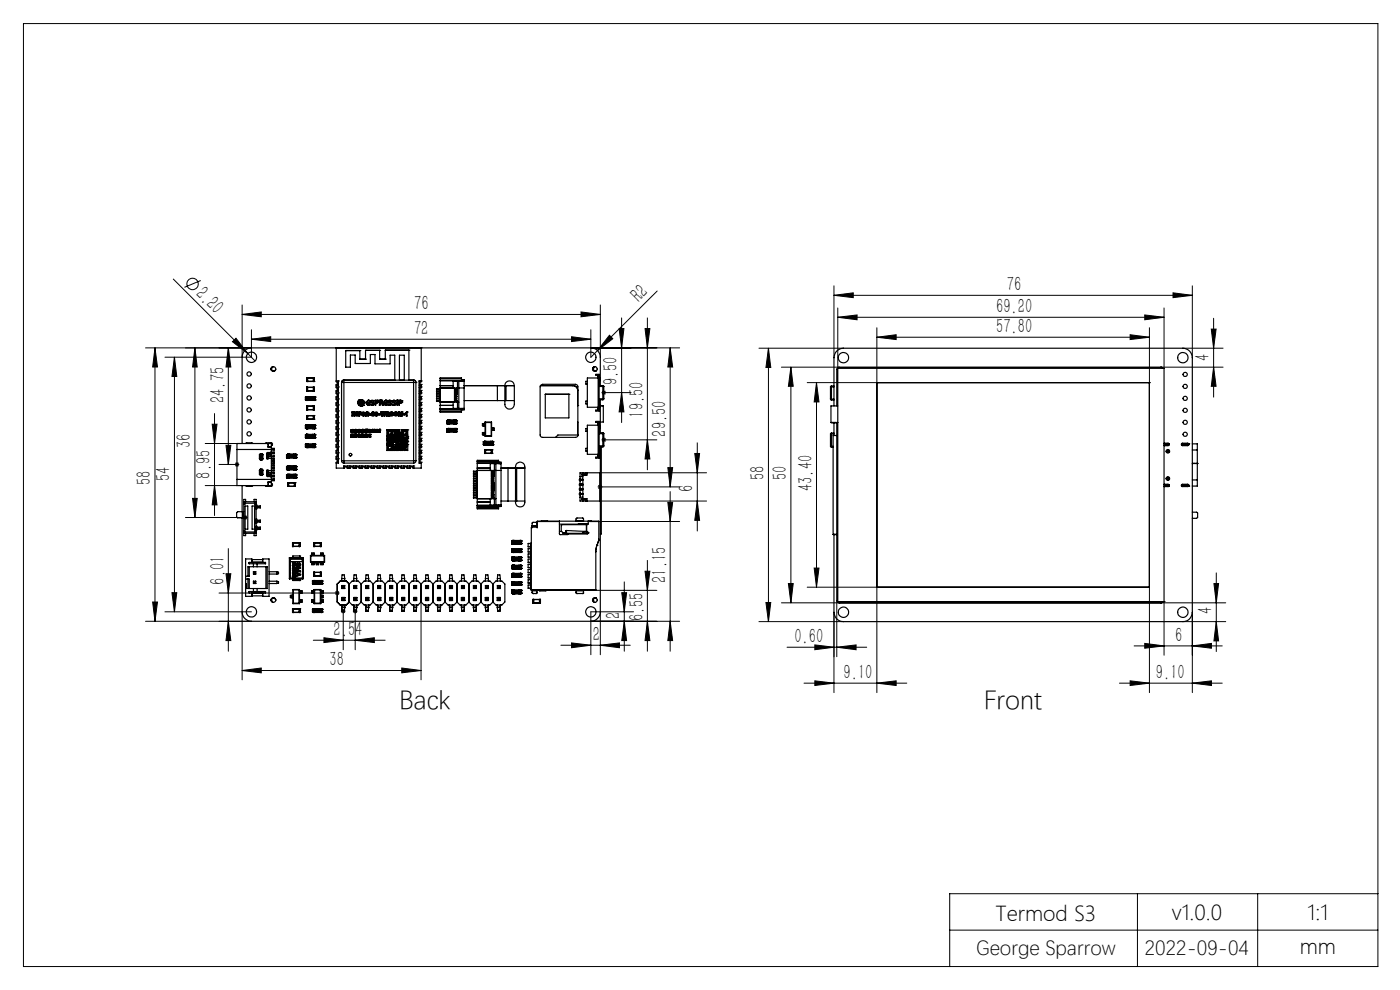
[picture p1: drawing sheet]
<svg xmlns="http://www.w3.org/2000/svg" width="297mm" height="210mm" viewBox="0 0 297 210" stroke-linecap="round" stroke-linejoin="round" font-family="sans-serif">
<defs><g id="words">
<g font-size="5.6">
<text x="84.7" y="150.1">Back</text>
<text x="208.7" y="150.1">Front</text>
</g>
<g font-size="4.4">
<text x="41.4" y="62.6" transform="rotate(45 41.4 62.6)">2.20</text>
<text x="87.9" y="65.8">76</text>
<text x="135.6" y="64.3" transform="rotate(-45 135.6 64.3)">R2</text>
<text x="213.6" y="61.7">76</text>
<text x="87.9" y="71.1">72</text>
<text x="211.3" y="70.6">57.80</text>
<text x="211.3" y="66.4">69.20</text>
<text x="256.6" y="76.5" transform="rotate(-90 256.6 76.5)">4</text>
<text x="131" y="81.8" transform="rotate(-90 131 81.8)">9.50</text>
<text x="47.6" y="85.5" transform="rotate(-90 47.6 85.5)">24.75</text>
<text x="136.5" y="88.6" transform="rotate(-90 136.5 88.6)">19.50</text>
<text x="40.5" y="95.1" transform="rotate(-90 40.5 95.1)">36</text>
<text x="141.3" y="92.6" transform="rotate(-90 141.3 92.6)">29.50</text>
<text x="44.7" y="101.5" transform="rotate(-90 44.7 101.5)">8.95</text>
<text x="162.2" y="101.9" transform="rotate(-90 162.2 101.9)">58</text>
<text x="166.9" y="101.9" transform="rotate(-90 166.9 101.9)">50</text>
<text x="32" y="103" transform="rotate(-90 32 103)">58</text>
<text x="36.1" y="102.1" transform="rotate(-90 36.1 102.1)">54</text>
<text x="147" y="104.3" transform="rotate(-90 147 104.3)">6</text>
<text x="172.4" y="104.2" transform="rotate(-90 172.4 104.2)">43.40</text>
<text x="47.6" y="124" transform="rotate(-90 47.6 124)">6.01</text>
<text x="141.3" y="123.6" transform="rotate(-90 141.3 123.6)">21.15</text>
<text x="131.6" y="131.3" transform="rotate(-90 131.6 131.3)">2</text>
<text x="136.5" y="131.8" transform="rotate(-90 136.5 131.8)">6.55</text>
<text x="257.2" y="130.3" transform="rotate(-90 257.2 130.3)">4</text>
<text x="70.8" y="134.9">2.54</text>
<text x="125.7" y="136">2</text>
<text x="168.5" y="136.4">0.60</text>
<text x="249.3" y="136.1">6</text>
<text x="69.9" y="141.3">38</text>
<text x="179" y="144">9.10</text>
<text x="245.2" y="144">9.10</text>
</g>
<g font-size="4.3">
<text x="211.2" y="195.3">Termod S3</text>
<text x="248.6" y="195.1">v1.0.0</text>
<text x="277.4" y="195.1">1:1</text>
<text x="207.1" y="202.3">George Sparrow</text>
<text x="242.9" y="202.3">2022-09-04</text>
<text x="275.8" y="202.3">mm</text>
</g>
</g></defs>
<g fill="none" stroke="#000" stroke-width=".25">
<path d="M57.5 78.2h.1M57.5 78.3h.1M57.5 78.3l.2-.4 .3-.1a.48 .48 0 0 0-.5 .5 .48 .48 0 0 0 .5 .4 .48 .48 0 0 0 .5-.4M57.5 78.3v.2M57.6 78h.1M71.3 73.8h.1M71.3 73.8v7.2a.28 .28 0 0 1 .3 .3 .28 .28 0 0 1-.3 .3M73.3 74.4h.1M73.3 74.4v3.5h1v-2.6h1.1v1.8h3.2v-1.9h1v2h3.2v-1.9h.9v5.3M73.3 74.4h3M76.3 74.4h.1M76.3 76.2h.1"/>
<path d="M76.3 74.4v1.8M76.3 76.2h1.2M77.5 74.3h.1M77.5 76.2h.1M77.5 74.3h3M77.5 74.3v1.9M80.5 74.3h.1M80.5 76.2h.1M80.5 76.2h1.2M80.5 74.3v1.9M81.7 74.3h.1M81.7 76.2h.1"/>
<path d="M81.7 74.3h5M81.7 74.3v1.9M86.7 74.3h.1M86.7 74.3v6.3M89.4 73.8h.1M89.4 73.8v7.2a.28 .28 0 0 0-.3 .3 .28 .28 0 0 0 .3 .3M125.8 78.3h.1M125.8 78.3l.1-.4 .3-.1a.48 .48 0 0 0-.4 .6 .48 .48 0 0 0 .7 .3M126.9 79.8v.2M126.9 79.8v-.2h-.5v-.2h.7v.4M126.9 79.8h.2M127.1 79.8v.2"/>
<path d="M246.3 77.9h-68.4l-.4 .4v7.8M246.3 77.9l.4 .2M50.3 95.3h7.3M50.3 95.3v6.4M52.1 94.1l.2-.2h1.1l.2 .2M55 97.3l.3 .3M55 97.3h.2M55 99.8h.2M55 96.5h.2M55 96.5v.8M55 99.8v.8M55.2 97.3l.1 .1"/>
<path d="M55.2 99.8h.1M55.2 96.5h.1M55.2 97.3h.1M55.2 96.5v.8M55.2 99.8v.8M55.3 97.4v.2M55.3 99.6l-.1 .2M55.3 99.5l-.3 .3M55.3 99.5v.1M55.3 96.2l-.3 .3M55.3 96.2v.2M55.3 96.4l-.1 .1"/>
<path d="M55.3 97.3v.1M55.3 99.6v.2M55.3 96.4v.1M55.3 97.3h.3M55.3 96.2h.3M55.3 96.4h.3M55.3 99.5h.3M55.3 99.6h.3M55.3 97.6h.3M55.3 97.4h.3M55.3 96.5h.3M55.3 96.5v.8"/>
<path d="M55.3 99.8v.8M55.3 99.8h.3M55.6 96.4l.1 .1M55.6 96.2v.2M55.6 96.2l.2 .3M55.6 99.5v.1M55.6 99.5l.2 .3M55.6 99.6l.1 .2M55.6 97.4v.2M55.6 97.3v.1M55.6 97.3h.1M55.6 99.6v.2"/>
<path d="M55.6 99.8h.1M55.6 96.5h.1M55.6 96.4v.1M55.6 96.5v.8M55.6 99.8v.8M55.7 97.3h.1M55.7 96.5h.1M55.7 99.8h.1M55.7 97.3l-.1 .1M55.7 96.5v.8M55.7 99.8v.8M55.8 97.3l-.2 .3"/>
<path d="M55.8 96.5v.8M55.8 99.8v.8M56.3 94.1l.2-.2h1.1a.25 .25 0 0 1 .2 .3 .25 .25 0 0 1-.2 .2M56.7 97.2h.9M56.7 96.2v1M56.7 99.9v1M56.7 96.2h.1M56.7 96.2h.9M56.7 99.9h.3M56.7 99.9l.3 .1M56.8 97.1l-.1 .1M56.8 97.1h.2"/>
<path d="M56.8 96.2h.8M56.8 96.2v.9M56.8 96.7h.2M56.9 94.1v.8h.7M56.9 94.1v.7M56.9 94.8v.1M56.9 94.8h.7M57 99.8v.5M57 99.8a.22 .22 0 0 0-.2-.1 .22 .22 0 0 0-.2 .1v1.2l.8 .1 .2 .2M57 99.8h.6M57.4 93.9v.2M57.5 93.9v.2"/>
<path d="M57.6 99.8v.5M57.6 95.3v1.9M57.6 95.8l-.2 .2-.8 .1v1.1a.28 .28 0 0 0 .4 .1 .28 .28 0 0 0 0-.4v-.1M57.6 94.8v-.7h-7.3v1.2M57.6 94.9v.4M57.6 96.6l-.6-.1v.3M57.6 94.4h.1M57.6 98.7h.6v.2h-.6M57.6 96.7h.6v.2l-1.2-.1M57.6 94.8v.1M57.6 97.2v2.6M57.6 99.7h.6v.2h-.6"/>
<path d="M57.6 95.1h.6v.4h-.6M57.6 95.9h.6v.4h-.6M57.6 97.2h.6v.2h-.6M57.6 97.7h.6v.2h-.6M57.6 98.2h.6v.2h-.6M57.6 99.2h.6v.2h-.6M57.6 95.3h.6M57.6 96.1h.6M60.8 99.6h.1M60.8 99h.1M60.8 97.1h.1M60.8 96.5h.1"/>
<path d="M60.8 96.5v.6M60.8 99v.6M60.8 99.6h.2M60.8 99h.2M60.8 99.6l.2 .1M60.8 98.9v.1M60.8 97.1h.2M60.8 96.5h.2M60.8 97.1l.2 .1M60.8 96.4v.1M61 99h.1M61 99.6h.1"/>
<path d="M61 99.6v.1M61 96.5h.1M61 97.1h.1M61 97.1v.1M61 98.9h.1M61 96.4h.1M61 99.7h.1M61 97.2h.1M61 98.9v.1M61 98.9h-.2M61 96.4v.1M61 96.4h-.2"/>
<path d="M61 96.4v.8M61 98.9v.8M61 98.9h1.7M61 96.4h1.7M61 99.7h1.7M61 97.2h1.7M61.3 98.9h.1M61.3 96.4h.1M61.3 96.4v.8M61.3 98.9v.8M61.4 99.2h.1M61.4 99.3h.1"/>
<path d="M61.4 96.7h.1M61.4 96.8h.1M61.4 99.2v.1M61.4 99.3v.1M61.4 96.7v.1M61.4 96.8l.1 .1 .1-.1M61.4 99.1h.1M61.4 96.6h.1M61.4 99.1v.1M61.4 99.4h.1M61.4 96.6v.1M61.4 96.7v.2"/>
<path d="M61.4 96.9h.1M61.5 99.1h.1M61.5 96.6h.1M61.5 99.1l.1 .1M61.5 99.4h.1M61.5 96.7l.1 .1M61.5 96.6l.1 .1M61.5 96.9h.1M61.5 96.8v.1M61.5 99.3v.1M61.6 99.2h.1M61.6 96.7h.1"/>
<path d="M61.6 99.3l-.2-.1v.2M61.6 99.3l-.1 .1M61.6 96.8l-.1 .1M61.6 99.3h.1M61.6 96.8h.1M61.6 99.2v.1M61.6 96.7v.1M61.6 96.8l.1 .1M61.6 99.3l.1 .1M61.7 96.7h.1M61.7 99.2h.1M61.7 96.9h.1"/>
<path d="M61.7 96.7l-.1 .1M61.7 99.2v.1M61.7 99.2l-.1 .1M61.7 99.4h.1M61.7 99.3v.1M61.7 96.8v.1M61.7 96.7v.1M61.7 99.3h.1M61.7 96.6h.1M61.7 99.1h.1M61.7 96.6v.1M61.7 96.7l.1 .1"/>
<path d="M61.7 96.8l.1 .1M61.7 96.8h.1M61.7 99.2l.1 .1M61.7 99.1v.1M61.8 96.7h.1M61.8 99.2h.1M61.8 99.4h-.1M61.8 99.3v.1M61.8 96.6h.1M61.8 96.8h.1M61.8 99.1h.1M61.8 99.3h.1"/>
<path d="M61.8 96.6v.1M61.8 99.1v.1M61.8 96.8v.1M61.9 96.7h.1M61.9 96.8h.1M61.9 99.2h.1M61.9 99.3h.1M61.9 96.7v.1M61.9 96.8v.1h.2M61.9 99.2v.1M61.9 99.3v.1l.2-.1M61.9 96.6h.1"/>
<path d="M61.9 99.1h.1M61.9 96.6v.1M61.9 96.8v.1M61.9 99.1v.1M61.9 99.3v.1M61.9 96.9h.1M61.9 99.4h.1M62 96.6h.1M62 96.7l-.1 .1M62 99.1h.1M62 99.2l-.1 .1M62 99.2h.1"/>
<path d="M62 96.6l.1 .1M62 96.7v.2M62 99.1l.1 .1M62 99.4h.1M62 99.2v.2M62.1 96.7h.1M62.1 99.2h.1M62.1 96.8l-.1 .1M62.1 99.3l-.1 .1M62.1 96.8h.1M62.1 99.3h.1M62.1 96.7v.1"/>
<path d="M62.1 96.8v.1M62.1 99.2v.1M62.1 96.9h.1M62.1 99.3h.2M62.2 99.1h.1M62.2 99.3h.1M62.2 96.6h.1M62.2 96.8h.1M62.2 99.3v.1M62.2 99.1l-.1 .1M62.2 96.8v.1M62.2 96.6l-.1 .1"/>
<path d="M62.2 96.8l-.1 .1M62.2 99.2h.1M62.2 99.2h-.1M62.2 99.4h.1M62.2 96.7h.1M62.2 96.7h-.1M62.2 96.9h.1M62.3 99.1h.1M62.3 99.2h.1M62.3 96.6h.1M62.3 96.7h.1M62.3 99.2l-.1 .1"/>
<path d="M62.3 99.1v.1M62.3 96.6v.1M62.3 96.8h.1M62.3 96.7l-.1 .1M62.3 99.3l-.1 .1M62.3 96.8v.1M62.3 99.3h.1M62.3 98.9h.1M62.3 96.4h.1M62.3 99.2v.1M62.3 96.7v.1M62.3 96.8l-.2 .1"/>
<path d="M62.3 96.4v.8M62.3 98.9v.8M62.7 96.4h.1M62.7 98.9h.1M62.7 96.4v.1M62.7 97.2h.1M62.7 98.9v.1M62.7 99.7h.1M62.7 97.1h.1M62.7 96.4h.2M62.7 99.6h.1M62.7 99h.1"/>
<path d="M62.7 98.9h.2M62.7 96.4v.8M62.7 98.9v.8M62.7 96.5h.1M62.7 96.5h.2M62.7 97.1h.2M62.7 97.1v.1M62.7 99h.2M62.7 99.6h.2M62.7 99.6v.1M62.9 97.1l-.2 .1M62.9 96.5h.1"/>
<path d="M62.9 97.1h.1M62.9 96.4v.1M62.9 99.6l-.2 .1M62.9 99h.1M62.9 99.6h.1M62.9 98.9v.1M62.9 96.4v.7M62.9 98.9v.7M64.8 94.8h.2M64.8 94.3h.2M64.8 94.8l.3 .1M64.8 94.2v.1"/>
<path d="M64.8 94.8h.1M64.8 94.3h.1M64.8 92.8h.2M64.8 92.2h.2M64.8 92.9h.3M64.8 92.8h.1M64.8 92.2h.1M64.8 92.8v.1M64.8 90.8h.2M64.8 90.2h.2M64.8 90.8v.1M64.8 90.9h.3"/>
<path d="M64.8 90.2h.1M64.8 90.8h.1M64.8 84.8h.2M64.8 84.2h.2M64.8 84.8v.1M64.8 84.9h.3M64.8 84.2h.1M64.8 84.8h.1M64.8 84.2v.6M64.8 90.2v.6M64.8 92.2v.7M64.8 94.3v.5"/>
<path d="M65 92.8h.1M65 94.3h.1M65 94.8h.1M65 94.8l.1 .1M65 92.2h.1M65 92.8l.1 .1M65 90.2h.1M65 90.8h.1M65 90.8l.1 .1M65 84.2h.1M65 84.8h.1M65 84.8l.1 .1"/>
<path d="M65 94.1h.1M65 92.1h.1M65 90.9h.1M65 84.9h.1M65.1 94.9h.1M65.1 92.9h.1M65.1 90.1h.1M65.1 84.1h.1M65.1 80.2h.1M65.1 80.9h.1M65.1 82.2h.1M65.1 82.9h1.5"/>
<path d="M65.1 86.9h.1M65.1 86.2h.1M65.1 88.9h.1M65.1 88.2h.1M65.1 94.1l-.1 .2M65.1 94.1h.1M65.1 94.1l-.3 .1M65.1 92.1l-.1 .1M65.1 92.1h.1M65.1 92.1l-.3 .1M65.1 90.1l-.1 .1M65.1 90.9h.1"/>
<path d="M65.1 90.1l-.3 .1M65.1 84.1l-.1 .1M65.1 84.9h.1M65.1 84.1l-.3 .1M65.1 90.9h1.5M65.1 92.9h1.5M65.1 94.1h1.5M65.1 92.1h1.5M65.1 86.9h1.5M65.1 84.9h1.5M65.1 84.1h1.5M65.1 88.9h1.5"/>
<path d="M65.1 88.2h1.5M65.1 82.2v.7M65.1 84.1v.8M65.1 88.2v.7M65.1 90.1v.8M65.1 92.1v.8M65.1 94.1v.8M65.1 80.9h1.5M65.1 90.1h1.5M65.1 94.9h1.5M65.1 80.1v.1M65.1 82.1v.1"/>
<path d="M65.1 82.1h.2v.8M65.1 86.9v.1M65.1 86.1v.1M65.1 80.1h1.5M65.1 86.2h1.5M65.1 86.1h1.5M65.1 80.2h1.5M65.1 80.1v.8M65.1 86.1v.8M65.1 82.2h1.5M65.3 80.9h.1M65.3 86.9v.1"/>
<path d="M65.3 88.2h.1M65.3 88.9h.1M65.3 80.1v.8M65.3 86.1v.8M65.3 88.2v.7M65.3 80.9h1.2M65.3 86.9h1.2M65.3 88.9h1.2M65.3 88.2h1.2M65.3 82.2h1.2M65.3 92.9h.1M65.3 94.9h.1"/>
<path d="M65.3 90.1h.1M65.3 84.1v.8M65.3 90.1v.8M65.3 92.1v.8M65.3 94.1v.8M65.4 84.4h.1M65.4 84.5h.1M65.4 90.4h.1M65.4 90.5h.1M65.4 94.7h.1M65.4 94.6h.1M65.4 94.5h.1"/>
<path d="M65.4 92.7h.1M65.4 92.5h.1M65.4 84.4v.1M65.4 84.5v.2l.2-.2M65.4 90.4v.1M65.4 90.5v.2l.2-.2M65.4 94.6v.1M65.4 94.5v.1M65.4 92.5v.1M65.4 84.5v.1M65.4 90.5v.1M65.4 94.4h.1"/>
<path d="M65.4 94.4v.1M65.4 94.6h.2M65.4 92.4h.1M65.4 92.4v.1M65.4 92.5l.1 .1M65.4 92.6h.1M65.4 92.4l.2 .1M65.4 92.6h.2M65.4 84.6l.1 .1M65.4 90.6l.1 .1M65.4 84.6h.1M65.4 90.6h.1"/>
<path d="M65.5 90.4h.1M65.5 94.7h.1M65.5 92.7h.1M65.5 84.4h.1M65.5 84.4v.2M65.5 84.4l-.1 .1M65.5 90.4l-.1 .1M65.5 94.4h.1M65.5 94.5h.1M65.5 94.6h.1M65.5 92.4h.1M65.5 92.6h.1"/>
<path d="M65.5 94.4l.1 .1M65.5 94.5v.1M65.5 92.6h-.1M65.5 92.5h.1M65.5 84.6v.1M65.5 90.6v.1M65.5 90.4v.2M65.5 92.4v.1M65.5 92.6v.1M65.5 84.6h.1M65.5 90.6h.1M65.6 84.4h.1"/>
<path d="M65.6 84.5h.1M65.6 90.4h.1M65.6 90.5h.1M65.6 94.6h.1M65.6 94.5h.1M65.6 92.6h.1M65.6 92.5h.1M65.6 84.4v.1M65.6 90.4v.1M65.6 94.6l-.1 .1M65.6 94.5h-.2M65.6 92.6l-.1 .1"/>
<path d="M65.6 94.6l.1 .1M65.6 94.5l.2-.1v.1M65.6 94.5v.1M65.6 92.6l.1 .1M65.6 92.6l.1-.2 .1 .2M65.6 90.5l.1 .2 .1-.1M65.6 84.5l.2 .2M65.7 94.7h.1M65.7 92.7h.1M65.7 90.4h.1M65.7 84.4h.1M65.7 94.4h.1"/>
<path d="M65.7 94.4v.1M65.7 94.5v.2l.1-.2M65.7 92.5v.2M65.7 90.4l-.1 .1M65.7 84.4l-.1 .1M65.7 92.5h.1M65.7 90.5h.1M65.7 84.5h.1M65.7 90.4v.1M65.7 90.5v.1M65.7 90.7h.1M65.7 84.4v.1"/>
<path d="M65.7 84.5v.1M65.7 84.7h.1M65.7 92.4l.1 .1M65.7 92.4v.1M65.8 94.7h.1M65.8 92.7h.1M65.8 90.5h.1M65.8 84.5h.1M65.8 94.7h-.1M65.8 94.4v.1M65.8 92.5v.1M65.8 92.5h.1"/>
<path d="M65.8 94.6h.1M65.8 92.6h.1M65.8 90.4h.1M65.8 84.4h.1M65.8 94.6v.1M65.8 92.6v.1M65.8 92.6l-.1 .1M65.8 90.5v.1M65.8 90.6l-.1 .1M65.8 84.5v.1M65.8 84.6l-.1 .1M65.8 84.6h.1"/>
<path d="M65.8 90.6h.1M65.8 94.5h.1M65.8 94.5v.1M65.8 84.6v.1M65.9 90.5h.1M65.9 84.5h.1M65.9 94.6h.1M65.9 94.5h.1M65.9 92.6h.1M65.9 92.5h.1M65.9 90.5v.2M65.9 84.5v.2"/>
<path d="M65.9 94.5v.1M65.9 94.6v.1M65.9 92.5v.1M65.9 92.6v.1M65.9 92.6l.1 .1M65.9 90.4h.1M65.9 84.4h.1M65.9 94.7h.1M65.9 92.7h.1M65.9 90.4v.1M65.9 90.7h.1M65.9 84.4v.1"/>
<path d="M65.9 84.7h.1M65.9 90.4v.2M65.9 90.6l.1 .1M65.9 90.4l.1 .2M65.9 84.4v.2M65.9 84.6l.1 .1M65.9 84.6h.1M65.9 90.6h.1M66 90.4h.1M66 84.4h.1M66 94.7h.1M66 94.6h.1"/>
<path d="M66 92.7h.1M66 92.6h.1M66 84.4v.2M66 84.4h-.1M66 94.4h.1M66 94.4l-.1 .1M66 92.4h.1M66 92.4l-.1 .2M66 94.5h.1M66 94.4v.1M66 92.5v.1M66 92.4v.1"/>
<path d="M66 90.6v.1M66 84.6v.1M66 94.6v.1M66 94.4l.1 .1M66 94.5h-.1M66 92.4l-.1 .1M66 92.4l.1 .1M66 84.6h.1M66 90.6h.1M66.1 90.4h.1M66.1 90.5h.1M66.1 84.4h.1"/>
<path d="M66.1 84.5h.1M66.1 94.5h.1M66.1 92.5h.1M66.1 90.4v.1M66.1 90.5l-.1 .2M66.1 84.4v.1M66.1 84.5l-.1 .2M66.1 94.5l-.1 .2M66.1 92.5l-.1 .2M66.1 92.6h.1M66.1 94.6h.1M66.1 84.6h.1"/>
<path d="M66.1 90.6h.1M66.1 92.6v.1M66.1 92.6v-.2l.2 .2M66.1 94.6v.1M66.1 94.5v.1M66.1 84.6h.2M66.1 90.6h.2M66.1 92.7h.1M66.1 94.7h.1M66.1 92.6l.1 .1M66.1 90.4l.2 .1M66.2 92.7h.1"/>
<path d="M66.2 94.7h.1M66.2 84.6h.1M66.2 90.6h.1M66.2 92.5l-.1 .1M66.2 94.4h.1M66.2 94.4l-.1 .1M66.2 84.6v.1M66.2 84.7h.1M66.2 90.6v.1M66.2 90.7h.1M66.2 92.5h-.1M66.2 84.4h.1"/>
<path d="M66.2 90.4h.1M66.2 92.4l.1 .1M66.2 92.4v.1M66.2 84.5l.1 .1M66.2 84.5h.1M66.2 90.5h.1M66.3 84.5h.1M66.3 90.5h.1M66.3 92.5v.2M66.3 94.4v.3l-.2-.2M66.3 92.5h.1M66.3 94.4v.1"/>
<path d="M66.3 92.7h.1M66.3 94.7h.1M66.3 84.4h.1M66.3 84.6h.1M66.3 90.4h.1M66.3 90.6h.1M66.3 94.7h-.1M66.3 94.4l-.2 .1M66.3 84.6l-.1 .1M66.3 84.4v.1M66.3 84.5v.1M66.3 90.6l-.1 .1"/>
<path d="M66.3 90.5v.1M66.3 92.6h.1M66.3 94.6h.1M66.3 94.5h.1M66.3 92.6v.1M66.3 94.5v.1M66.3 94.6v.1M66.4 90.1h.1M66.4 94.9h.1M66.4 92.9h.1M66.4 84.1v.8M66.4 90.1v.8"/>
<path d="M66.4 92.1v.8M66.4 94.1v.8M66.5 88.9h.1M66.5 88.2h.1M66.5 86.9v.1M66.5 86.1v.8M66.5 80.1v.8M66.5 80.9h.1M66.5 88.2v.7M66.6 88.9h.1M66.6 88.2h.1M66.6 86.9v.1"/>
<path d="M66.6 86.1v.8M66.6 86.1v.1M66.6 82.1v.1M66.6 80.1v.8M66.6 80.9h.1M66.6 80.1v.1M66.6 82.1v.8M66.6 88.2v.7M66.6 82.1h-.1v.8M66.6 92.9h.1M66.6 94.9h.1M66.6 84.1h.1"/>
<path d="M66.6 90.1h.1M66.6 90.2h.1M66.6 84.2h.1M66.6 86.2v.7M66.6 82.9h.1M66.6 90.8h.1M66.6 90.1l.1 .1M66.6 90.1l.3 .1M66.6 84.8h.1M66.6 84.1l.1 .1M66.6 84.1l.3 .1M66.6 92.8h.1"/>
<path d="M66.6 92.2h.1M66.6 92.1l.1 .1M66.6 92.1l.3 .1M66.6 94.8h.1M66.6 94.3h.1M66.6 94.1l.1 .2M66.6 94.1l.3 .2M66.6 80.2v.7M66.6 82.2v.7M66.6 84.1v.8M66.6 90.1v.8M66.6 92.1v.8"/>
<path d="M66.6 94.1v.8M66.7 90.9h.1M66.7 84.9h.1M66.7 92.1h.1M66.7 94.1h.1M66.7 90.8h.1M66.7 90.2h.1M66.7 90.2h.2M66.7 90.8h.2M66.7 90.8l-.1 .1M66.7 84.8h.1M66.7 84.2h.1"/>
<path d="M66.7 84.2h.2M66.7 84.8h.2M66.7 84.8l-.1 .1M66.7 92.8h.1M66.7 92.2h.1M66.7 92.2h.2M66.7 92.8h.2M66.7 92.8l-.1 .1M66.7 94.8h.1M66.7 94.3h.1M66.7 94.3h.2M66.7 94.8h.2"/>
<path d="M66.7 94.8l-.1 .1M66.9 90.9h-.3M66.9 90.2h.1M66.9 90.8h.1M66.9 90.8v.1M66.9 84.9h-.3M66.9 84.2h.1M66.9 84.8h.1M66.9 84.8v.1M66.9 92.2h.1M66.9 92.8v.1M66.9 92.9h-.3"/>
<path d="M66.9 92.8h.1M66.9 94.8v.1M66.9 94.9h-.3M66.9 94.3h.1M66.9 94.8h.1M66.9 84.2v.7M66.9 90.2v.7M66.9 92.2v.6M66.9 94.3v.5M71.3 85.9h.1M71.3 86.6h.1M71.3 82.1h.1"/>
<path d="M71.3 82.8h.1M71.3 84.6h.1M71.3 85.4h.1M71.3 83.4h.1M71.3 84.1h.1M71.3 80.8h.1M71.3 81.6h.1M71.3 91h.1M71.3 91.7h.1M71.3 92.2h.1M71.3 93h.1M71.3 87.2h.1"/>
<path d="M71.3 87.9h.1M71.3 94.8h.1M71.3 95.5h.1M71.3 89.7h.1M71.3 90.4h.1M71.3 93.5h.1M71.3 94.3h.1M71.3 97.3h.1M71.3 98.1h.1M71.3 96.1h.1M71.3 96.8h.1M71.3 88.4h.1"/>
<path d="M71.3 89.2h.1M71.3 85.4v.7a.28 .28 0 0 1 .3 .3 .28 .28 0 0 1-.3 .2M71.3 98.1v1.2h1.8a.27 .27 0 0 1 .3-.3 .27 .27 0 0 1 .2 .3h.8a.27 .27 0 0 1 .2-.3 .27 .27 0 0 1 .3 .3h.7a.27 .27 0 0 1 .3-.3 .27 .27 0 0 1 .3 .3h.7a.27 .27 0 0 1 .3-.3 .27 .27 0 0 1 .2 .3h.8a.27 .27 0 0 1 .2-.3 .27 .27 0 0 1 .3 .3h.7a.27 .27 0 0 1 .3-.3 .27 .27 0 0 1 .3 .3h.7a.27 .27 0 0 1 .3-.3 .27 .27 0 0 1 .2 .3h.8a.27 .27 0 0 1 .3-.3 .27 .27 0 0 1 .2 .3h.8a.27 .27 0 0 1 .2-.3 .27 .27 0 0 1 .3 .3h.7a.27 .27 0 0 1 .3-.3 .27 .27 0 0 1 .3 .3h.7a.27 .27 0 0 1 .3-.3 .27 .27 0 0 1 .2 .3h.8a.27 .27 0 0 1 .2-.3 .27 .27 0 0 1 .3 .3h1.8v-1.2M71.3 81.6v.7a.28 .28 0 0 1 .3 .2 .28 .28 0 0 1-.3 .3M71.3 84.1v.7a.28 .28 0 0 1 .3 .3 .28 .28 0 0 1-.3 .3M71.3 82.8v.7a.28 .28 0 0 1 .3 .3 .28 .28 0 0 1-.3 .3M71.3 90.4v.7a.28 .28 0 0 1 .3 .3 .28 .28 0 0 1-.3 .3M71.3 91.7v.7a.28 .28 0 0 1 .3 .3 .28 .28 0 0 1-.3 .3M71.3 86.6v.7a.28 .28 0 0 1 .3 .3 .28 .28 0 0 1-.3 .3M71.3 94.3v.7a.28 .28 0 0 1 .3 .2 .28 .28 0 0 1-.3 .3M71.3 89.2v.7a.28 .28 0 0 1 .3 .3 .28 .28 0 0 1-.3 .2M71.3 93v.7a.28 .28 0 0 1 .3 .3 .28 .28 0 0 1-.3 .3"/>
<path d="M71.3 96.8v.7a.28 .28 0 0 1 .3 .3 .28 .28 0 0 1-.3 .3M71.3 95.5v.7a.28 .28 0 0 1 .3 .3 .28 .28 0 0 1-.3 .3M71.3 87.9v.7a.28 .28 0 0 1 .3 .3 .28 .28 0 0 1-.3 .3M71.3 82.1h.5M71.3 97.3h.5M71.3 92.2h.5M71.3 91h.5M71.3 87.2h.5M71.3 88.4h.5M71.3 84.6h.5M71.3 85.9h.5M71.3 96.1h.5"/>
<path d="M71.3 89.7h.5M71.3 83.4h.5M71.3 80.8h.5M71.3 94.8h.5M71.3 93.5h.5M71.8 85.9h.1M71.8 82.1h.1M71.8 84.6h.1M71.8 83.4h.1M71.8 80.8h.1M71.8 91h.1M71.8 92.2h.1"/>
<path d="M71.8 87.2h.1M71.8 94.8h.1M71.8 89.7h.1M71.8 93.5h.1M71.8 97.3h.1M71.8 96.1h.1M71.8 88.4h.1M71.8 82.1v.9h-.5M71.8 97.3v.9h-.5M71.8 92.2v1h-.5M71.8 91v.9h-.5M71.8 87.2v.9h-.5"/>
<path d="M71.8 88.4v1h-.5M71.8 84.6v.9h-.5M71.8 85.9v.9h-.5M71.8 96.1v.9h-.5M71.8 89.7v.9h-.5M71.8 83.4v.9h-.5M71.8 80.8v.9h-.5M71.8 94.8v.9h-.5M71.8 93.5v.9h-.5M72.5 81.1h.1M72.5 81.1h.5M72.5 97.7h.5"/>
<path d="M72.5 97.7l.1 .4 .4 .1M72.5 81.1v16.6M72.9 98.8h.1M72.9 98.8h.9M72.9 98.8v.5M73 80.6h.1M73 80.6v.5M73 80.6l-.3 .1-.2 .4M73 97.7v.5M73 98.2h14.7M73 80.6h14.7M73 81.1h14.7"/>
<path d="M73 81.1v16.6M73 97.7h14.7M73.8 98.8h.1M73.8 98.8v.5M74.1 96.4a.27 .27 0 0 0 .2 .3 .27 .27 0 0 0 .3-.3M74.2 98.8h.1M74.2 98.8h.9M74.2 98.8v.5M74.4 92.7h.1M74.4 91.7h.1M74.4 92.1h.1M74.4 92.1v.6"/>
<path d="M74.4 92.1h.2M74.5 91.4h.1M74.5 91.6h.1M74.5 91.4h.2l-.1 .3M74.5 92.7l.1-.2v.2M74.5 91.1h.1M74.5 91.1v.3M74.5 92.3l.1 .1zM74.5 92.2h.1zM74.5 92.7h.1M74.5 92.7h.6M74.5 91.5l-.1 .2z"/>
<path d="M74.6 91.5h.1M74.6 91.7h.1M74.6 91.4h.1M74.6 87.4h.1M74.6 92.1h.1M74.6 87.4h.6M74.6 87.4v.9h.6v-.2M74.6 92.1v.1M74.6 92.2l.1 .1M74.7 91.7h.1M74.7 92.3h.1M74.7 91.1h.1"/>
<path d="M74.7 91.3h.1M74.7 91.1h.3M74.7 91.3l-.1 .1M74.7 91.1h-.2M74.8 91.2h.1M74.8 92.2h.1M74.8 92.7h.1M74.8 91.2l-.1 .1M74.8 91.2v.2M74.8 92.2l-.1 .1M74.8 91.4h.1M74.8 87.8h.1"/>
<path d="M74.8 88.1h.1M74.8 92.5h.1M74.8 88.1h.4M74.8 87.8h.4M74.8 92.5l.1 .1M74.9 92.1h.1M74.9 92.4h.1M74.9 92.6h.1M74.9 92.1l-.1 .1M74.9 92.4l.1 .1M74.9 92.5h.1M74.9 92.5h-.1"/>
<path d="M74.9 91.4h.1M74.9 91.5h.1M74.9 91.5l.1 .2M74.9 91.5l.1 .1M74.9 92.5v.1M75 91.1h.1M75 92.1h.1M75 92.5h.1M75 92.7h.1M75 91.1l-.5 .1 .1 .2M75 92.1v.2M75 92.5h-.1"/>
<path d="M75 87.8h.1M75 91.6h.1M75 92.3h.1M75 91.6v.1M75 92.3l-.2-.1-.1 .5 .1-.1-.1-.2h.2M75 92.5v.2M75 91.4h.1M75 91.4h-.2v.3h-.2M75.1 91.7h.1M75.1 92.3h.1M75.1 92.7h.1M75.1 98.8h.1"/>
<path d="M75.1 98.8v.5M75.1 91.5h.1M75.1 91.2h.1M75.1 91.6h.1M75.1 92.4h.1M75.2 91.4h.1M75.2 91.6h.1M75.2 91.5h.1M75.2 87.8h.1M75.2 92.3h.1M75.2 91.6l-.1 .1M75.2 92.3l-.1 .1"/>
<path d="M75.2 91.5h-.1M75.2 87.8v.1h-.4v.2M75.2 91.3h.1M75.2 87.4h.1M75.2 88.1h.1M75.2 91.6v.1M75.2 91.5v.1M75.2 91.3l.1 .1M75.2 87.4v.2h-.4v.2M75.2 91.2h.1M75.2 91.7h.1M75.2 91.4v.1"/>
<path d="M75.2 91.2h-.1l.2 .1M75.2 91.5h.2M75.2 92.1v.2M75.3 92.1h.1M75.3 92.4h.1M75.3 92.1l-.1 .7v-.4M75.3 92.4l.2 .1M75.3 92.7h.1M75.3 91.3h.1M75.3 91.4l.1 .1M75.3 91.4h.2M75.3 91.3l.1 .1"/>
<path d="M75.4 88h.1M75.4 87.7h.1M75.4 92.3h.1M75.4 91.5h.2M75.4 91.5h.1M75.4 91.5v.1M75.4 91.6h-.1M75.4 91.5h-.1M75.4 87.7l.4 .3-.1 .1-.2-.1M75.4 92.3l-.1 .1M75.4 91.1h.1M75.4 91.4h.1"/>
<path d="M75.4 91.6l-.2 .1M75.4 91.1l-.2 .1M75.4 91.2h.1M75.4 92.3h.3M75.4 91.6h.1M75.4 91.7h.1M75.4 92.2h.1M75.4 91.7h.4M75.4 92.2v.1M75.5 91.3h.1M75.5 91.7h.1M75.5 92.5h.1"/>
<path d="M75.5 98.8h.1M75.5 91.7h-.1M75.5 91.6v.1M75.5 91.3v.1M75.5 92.1l-.1 .1M75.5 92.1l-.1 .2M75.5 92.5l-.2 .2M75.5 98.8h.8M75.5 98.8v.5M75.5 92.1h.1M75.5 91.1h.1M75.5 91.4h.1"/>
<path d="M75.5 91.5h.1M75.5 91.6h.1M75.5 92.7h.1M75.5 87.4h.1M75.5 88h.1M75.6 91.5h.1M75.5 87.4l-.1 .3M75.5 87.4h.3M75.6 91.3h.1M75.6 91.5l-.2 .1M75.6 91.6l-.1 .1M75.6 92.1h.1"/>
<path d="M75.6 92.6h.1M75.7 91.5h.1M75.6 91.6h.1M75.6 92.1l.1 .2M75.6 92.1v.1M75.6 92.6l-.1 .1M75.6 92.6v-.2l-.3 .3M75.6 91.1h.1M75.6 91.4h.1M75.6 92.2h.1M75.6 91.1l.1 .1-.2 .1M75.6 92.2l.1 .1"/>
<path d="M75.6 91.4h-.1M75.7 91.3h.1M75.7 91.4v.1M75.7 91.5v.1M75.7 91.3l-.2 .2M75.7 91.4h.1M75.7 87.8h.1M75.7 92.3h.1M75.7 87.8h.2M75.7 92.3v.4h-.2M75.7 91.2h.1M75.7 91.6h.1"/>
<path d="M75.7 92.4h.1M75.7 91.7h.1M75.7 91.6v.1M75.8 91.5h.1M75.8 91.7h.1M75.8 91.5h-.1M75.8 87.4h.1M75.8 87.4l.2 .2M75.8 92.5h.1M75.8 91.4h.1M75.8 92.2h.1M75.8 91.3h.1"/>
<path d="M75.8 92.2h.2M75.8 91.3v.1M75.9 87.8h.1M75.9 87.8a.28 .28 0 0 1-.2 .4 .28 .28 0 0 1-.3-.2M75.9 87.8l.1 .2M75.9 92.4h.1M75.9 92.4l.1 .4 .1-.2 .2 .1M76 92.2h.1M76 87.6h.1M76 91.2h.1M76 92.2h-.2M76 87.6h-.4l.1 .2"/>
<path d="M76 91.2v-.1v.6l-.2-.3M76 91.2l-.2 .1M76 91.1h.1M76 92.2l-.1 .2M76 91.2h.5M76.1 84.9h.1M76.1 85.8h.1M76.1 92.1h.1M76.1 91.5h.1M76.1 91.3h.1M76.1 84.9a.75 .75 0 0 0 0 1 .75 .75 0 0 0 1.1 0l-.2 .1M76.1 92.1l-.1 .1"/>
<path d="M76.1 92.4h.2zM76.1 92.5l.2 .1zM76.1 91.5v.2h.3v-.2M76.1 91.3h.3M76.1 91.3h.2M76.1 85.8v.1M76.1 91.5h.3M76.1 91.4h.1M76.1 85.9h.1M76.1 91.4h.3M76.1 85.1h.1M76.1 87.4h.1"/>
<path d="M76.1 91.2h.1M76.1 84.9l-.1 .4 .1 .5M76.1 85.1a.36 .36 0 0 0 0 .4 .36 .36 0 0 0 .3 .2v.2M76.1 85.1l.6 .2M76.1 85.1l-.1 .2M76.1 92.1l.2 .1M76.1 87.4v.9h.2v-.3a.33 .33 0 0 0 .4-.1 .33 .33 0 0 0-.1-.4M76.1 91.2h-.1M76.1 87.4h.2M76.2 91.1h.1M76.2 91.1l-.1 .1M76.2 85h.1"/>
<path d="M76.2 85.7h.1M76.2 92.3h.1M76.2 92.7h.1M76.2 85l.7 .4 .2 .4 .1-.1-.2-.5M76.2 85.7l-.1 .1M76.2 85.7l.1 .1M76.2 92.3h.2M76.3 91.1h.1M76.3 84.9h.1M76.3 92.7h.1M76.3 91.7h.1M76.3 91.3h.1"/>
<path d="M76.3 87.8h.1M76.3 84.9l-.1 .1M76.3 84.9h.3M76.3 91.1v.1M76.3 91.2h.1M76.3 86h.1M76.3 92.2h.1M76.3 86l.5 .1M76.3 92.2h.2M76.3 85.8h.1M76.3 87.4h.1M76.3 98.8h.1"/>
<path d="M76.3 85.8l-.1 .2h.1M76.3 87.4l.3 .1M76.3 98.8v.5M76.4 91.6h.1M76.4 87.8h.1M76.4 91.2h.1M76.4 91.6h-.3l.2 .1M76.4 91.6l-.1 .1M76.4 85.9h.1M76.4 92.3h.1M76.4 92.3v.4h-.2M76.4 91.5h.1"/>
<path d="M76.4 91.3h.1M76.4 91.4h.1M76.5 92.2h.1M76.5 87.8h.1M76.5 91.2h.1M76.5 92.2l-.4 .1h.1M76.5 87.8h-.1M76.5 87.8v-.2h-.2v.2M76.6 84.9h.1M76.6 84.9l.4 .3M76.6 84.8h.1M76.6 92.1h.1"/>
<path d="M76.6 84.8l.7 .7-.1-.3M76.6 92.1v.7l.1-.6M76.6 87.5h.1M76.7 91.6h.1M76.7 91.1h.1M76.7 91.5h.1M76.7 91.1v.4h.1M76.7 91.5l-.1 .1M76.7 86h.1M76.7 92.3h.1M76.7 92.6h.1M76.7 84.8h.1"/>
<path d="M76.7 92.1h.1M76.7 84.8l.5 .4M76.7 85.3h.1M76.7 98.8h.1M76.7 85.3l.2 .7h-.2a.5 .5 0 0 0-.4-.7h-.1a.44 .44 0 0 1 .4 .3 .44 .44 0 0 1 0 .4l-.2-.1M76.7 91.4h.3zM76.7 91.2h.3zM76.7 92.2v.4l.1-.2M76.7 91.5l.1 .1M76.7 91.5v.2l.4-.1M76.7 98.8h.9M76.7 98.8v.5"/>
<path d="M76.8 91.6h.1M76.8 92.2v.2M76.8 91.6l.1 .1M76.8 92.1h.1M76.8 86.1h.1M76.8 92.4h.1M76.8 92.1v.1M76.8 91.1h.1M76.8 88.1h.1M76.8 91.5l.1 .1M76.8 91.1h-.1M76.8 92.1v.6h.2"/>
<path d="M76.8 92.1h.4M76.9 91.7h.1M76.9 91.3h-.2l.2 .1M76.9 91.3h.1l-.1 .1M76.9 91.5h.1M76.9 91.1h.1M76.9 88h.1M76.9 92.2h.1M76.9 92.3h.1M76.9 92.7h.1M76.9 91.1h-.1M76.9 91.5v.1"/>
<path d="M76.9 88l-.1 .1M76.9 88l.1 .1M76.9 92.7v-.3l.3 .3M76.9 92.3l.1 .1M76.9 92.3h.2M76.9 92.2h.2M76.9 91.6h.1M77 87.4h.1M77 92.7h.1M77 87.4a.24 .24 0 0 1 .4 .1 .24 .24 0 0 1-.1 .3v.1M77 87.4l-.2 .3 .4-.1 .1 .1-.2 .1M77 85.2h.1"/>
<path d="M77 86h.1M77 91.1h.1M77 91.6h.1M77 88.1h.1M77 92.2h.1M77 92.4h.1M77 86l-.2 .1M77 91.6l-.1 .1M77 88.1h.2M77 87.8h.1M77 92.5h.1M77 87.8l.3 .2-.1 .1"/>
<path d="M77 92.5h.2v.2M77.1 91.1h.1M77.1 91.5h.1M77.1 91.6h.1M77.1 92.2h.1M77.1 92.3h.1M77.1 91.5l.1 .2v-.1M77.1 91.5l.1 .1M77.1 91.6h-.1M77.1 92.3l-.1 .1M77.1 92.2h-.1M77.1 91.1v.4h-.2"/>
<path d="M77.1 87.8h.1M77.1 87.8h-.1M77.2 85.9h.1M77.2 91.6h.1M77.2 88.1h.1M77.2 92.1h.1M77.2 92.7h.1M77.2 92.1l-.1 .3M77.2 92.5h.1M77.2 85.2h.1M77.3 91.3h.1M77.3 91.6h.1"/>
<path d="M77.3 91.1h.1M77.3 92.4h.1M77.3 91.5h.1M77.3 91.5l.1 .2 .1-.2M77.3 92.7h.1M77.3 92.3h.1M77.3 87.9h.1M77.3 91.3v.2M77.3 92.3v.1M77.3 87.9h.1a.3 .3 0 0 1-.2 .4 .3 .3 0 0 1-.4-.2M77.4 91.1h.1M77.4 91.1l-.1 .2"/>
<path d="M77.4 92.6h.1M77.4 92.2h.1M77.4 92.6l-.1 .1M77.4 92.2l-.1 .1M77.5 91.1h.1M77.5 91.3h.1M77.5 91.4h.1M77.5 92.1h.1M77.5 91.1v.2M77.5 91.4v.1M77.5 91.1h-.1M77.5 92.1l-.2 .3"/>
<path d="M77.5 92.1l-.1 .1M77.5 92.1v.1M77.5 91.5h.1M77.5 92.4h.1M77.5 91.6h.1M77.5 92.4l-.1 .2M77.5 91.3v.1M77.6 91.3h.1M77.6 87.6h.1M77.6 88.2h.1M77.6 87.6h.4l-.2 .3M77.6 91.3l.1 .1"/>
<path d="M77.6 92.3h.1M77.6 91.1h.1M77.6 98.8h.1M77.6 92.3l-.1 .1M77.6 92.3l-.1 .3h.3l-.1-.1M77.6 91.1l.1 .1M77.6 98.8v.5M77.6 91.5h.1M77.6 85.4h.1M77.6 91.5l-.1 .1M77.6 85.4l.1 .1a.49 .49 0 0 0 .7 .4v-.1M77.6 91.5h.2"/>
<path d="M77.7 92.5h.1M77.7 91.2h.1M77.7 92.5l.1 .1M77.7 92.1l.2 .3M77.7 92.1h.1M77.7 87.4h.1M77.7 85.4h.1M77.7 91.4h.1M77.7 87.4l-.1 .2M77.7 87.4h.3M77.7 92.1l.2 .2M77.7 85.4h-.1"/>
<path d="M77.8 91.5h.1M77.8 87.9h.1M77.8 85.3h.1M77.8 87.9l-.2 .3M77.8 91.1l.1 .4M77.8 91.1h.1M77.8 91.1v.4M77.8 85.3l-.1 .1M77.8 92.6h.1M77.8 92.6l.1 .1h-.6M77.9 92.3h.1M77.9 91.5h.1"/>
<path d="M77.9 85.4h.1M77.9 85.6h.1M77.9 92.3v.1M77.9 85.6l.1 .3M77.9 85.4h.2M77.9 92.4h.1M77.9 91.5l-.1 .2-.3-.1M78 91.7h.1M78 91.3h.1M78 91.5h.1M78 98.8h.1M78 98.8h.9"/>
<path d="M78 98.8v.5M78 91.2h.1M78 91.4h.1M78 87.4h.1M78 92.2h.1M78 85.9h.1M78 92.3h.1M78 91.5l.1 .1M78 91.4v.1M78 91.3l.1 .1M78 91.2v.1M78 87.4l.1 .2"/>
<path d="M78 92.2h.5v.5M78 85.9h.3M78 92.3h.5M78.1 92.4h.1M78.1 91.1h.1M78.1 91.4h.1M78.1 91.6h.1M78.1 84.9h.1M78.1 92.4v.3h.4M78.1 91.6l-.1 .1M78.1 91.4h-.1M78.1 91.1l-.1 .1"/>
<path d="M78.1 84.9l-.3 .4M78.1 92.4h.3M78.1 87.6h.1M78.1 85.4h.1M78.1 87.6l-.3 .5h.3M78.1 85.4h.3M78.1 88.1h.1M78.1 92.5l.2-.1 .1 .2zM78.1 91.1l.1 .1M78.1 88.1v.2l-.5-.1M78.2 84.9h.1M78.2 84.9l.2 .1"/>
<path d="M78.2 84.9h-.1M78.2 91.7h.1M78.2 91.7h.4M78.2 91.2h.1M78.2 92.2h.1M78.2 92.2l-.2 .1M78.2 92.2l.3 .1M78.3 87.9h.1M78.3 91.2h.1M78.3 92.1h.1M78.3 85.9h.1M78.3 91.5l.1 .1-.2 .1"/>
<path d="M78.3 91.5l-.1-.1 .2-.1h-.2l-.2 .4M78.3 92.1l-.3 .1M78.3 92.1h.3M78.4 91.5h.1M78.4 91.1h.1M78.4 85h.1M78.4 85.4h.1M78.4 91.1l-.1 .1M78.4 85h-.4l-.1 .4M78.4 85.4l-.5 .2M78.4 92.4h.1M78.4 92.7h.1"/>
<path d="M78.4 85.8h.1M78.4 85.8l-.1 .1M78.4 92.4v.2M78.5 91.1h.1M78.5 91.3h.1M78.5 92.7h.1M78.5 92.3h.1M78.5 91.1v.1M78.5 91.3v.1M78.5 92.7h-.1M78.5 87.8h.1M78.5 87.8l-.2 .1"/>
<path d="M78.5 87.8h.2M78.5 91.2h.1M78.5 91.4h.1M78.5 91.4l-.1 .1M78.6 91.6h.1M78.6 91.6v.1M78.6 91.4h.1M78.6 91.2h.1M78.6 92.1h.1M78.6 91.2l-.1 .1M78.6 91.4v.2M78.6 92.1v.6h-.2"/>
<path d="M78.6 85.8h.1M78.6 91.7h.1M78.7 87.8h.1M78.7 85.1h.1M78.7 87.8v.2l-.4-.1M78.7 85.1a.53 .53 0 0 0 .5 .5v.2M78.7 85.8h.1M78.7 85.8h.5M78.7 85.2h.1M78.7 85.2l.3 .2M78.8 88h.1M78.8 87.7h.1"/>
<path d="M78.8 87.7l.4 .3v.1l-.2-.1M78.8 84.9h.1M78.8 84.9h.4l.1 .2M78.8 84.9l-.1 .2M78.9 88h.1M78.9 98.8h.1M78.9 98.8v.5M79 91.1h.1M79 91.6h.1M79 91.1v.5M79 91.6v.1M79 91.1v.6"/>
<path d="M79 91.7h.1M79 85.4h.1M79 87.4h.1M79 88h.1M79 85.4l.3 .1M79 87.4h.2M79 87.4l-.2 .3M79.1 91.7h.1M79.1 91.7h.6M79.2 87.8h.1M79.2 91.6h.1M79.2 91.6l-.1 .1"/>
<path d="M79.2 85.8h.1M79.2 87.4h.1M79.2 87.4l.2 .2M79.3 98.8h.1M79.3 85v.1M79.3 85.1l-.5-.1-.1 .2M79.3 98.8h.9M79.3 98.8v.5M79.3 85.5h.1M79.3 85.5l-.1 .4h-.5l-.1-.1M79.3 91.1h.1M79.3 87.8h.1"/>
<path d="M79.3 91.6h.1M79.3 87.8a.3 .3 0 0 1-.1 .4 .3 .3 0 0 1-.4-.2h.1M79.3 87.8l.1 .2M79.4 91.1h.1M79.4 91.1v.5M79.4 91.1l-.1 .5M79.4 87.6h.1M79.4 91.3h.1M79.4 91.6h.1M79.4 87.6h-.3l-.1 .1 .2 .1M79.4 91.4h.3M79.4 91.3h.2"/>
<path d="M79.4 91.6h.2M79.6 88.1h.1M79.6 91.3h.1M79.6 91.6h.1M79.6 91.3l.1 .1M79.6 91.6l.1 .1M79.6 84.9h.1M79.6 84.9l.1 1a.48 .48 0 0 1 .5-.5v-.4M79.6 84.9h.5M79.6 88h.1M79.6 88v.1M79.6 88l.2 .1"/>
<path d="M79.7 91.4h.1M79.7 85.4h.1M79.7 87.4h.1M79.7 91.7h.1M79.7 87.4l-.1 .3 .3-.1v.2M79.7 87.4a.24 .24 0 0 1 .4 .1 .24 .24 0 0 1-.1 .3v.1M79.7 85.4h.2M79.8 91.3h.1M79.8 87.8h.1M79.8 88.1h.1M79.8 87.8l.2 .2-.1 .1M79.8 91.3l.1 .1"/>
<path d="M79.8 91.1h.1M79.8 91.1l.1 .1M79.8 91.6h.1M79.9 87.8h.1M79.9 88.1h.1M79.9 91.3h.1M79.9 91.5l-.1 .2zM79.9 87.8h-.1M79.9 91.3v.1M79.9 91.5h.1M79.9 91.4h.1M79.9 85.4h.1"/>
<path d="M79.9 91.1h.1M79.9 91.1v.1M79.9 91.2h.1M79.9 91.5l.1 .1 .3 .1M80 91.2h.1M80 91.4h.1M80 91.2v.1M80 91.4l-.1 .1M80 91.3h.1M80 91.3h.4M80 91.3v.1M80 87.9h.1"/>
<path d="M80 91.5l.2 .1zM80 91.4h.2zM80 87.9h.1a.3 .3 0 0 1-.2 .4 .3 .3 0 0 1-.3-.2M80.1 91.1h.1M80.1 91.1h.2M80.1 91.1l-.1 .1M80.1 84.9h.1M80.1 84.9l.1 .1M80.2 85.3h.1M80.2 98.8h.1M80.2 85.3l-.3 .1M80.2 85.3v-.3h-.5v.4"/>
<path d="M80.2 98.8v.5M80.2 91.5h.1M80.2 91.7h.1M80.2 91.5l.1 .1M80.2 85h.1M80.2 91.4h.1M80.3 91.1h.1M80.3 91.6h.1M80.3 91.1l.1 .1-.4 .1M80.3 87.9h.1M80.3 91.4h.1M80.3 91.7h.1"/>
<path d="M80.4 91.3h.1M80.4 91.5h.1M80.4 91.3v.1M80.4 91.5v.1M80.4 91.2h.1M80.4 91.6h.1M80.4 91.4h.1M80.4 91.6l-.1 .1M80.4 91.4v.1M80.5 91.1h.1M80.5 91.7h.1M80.5 87.8h.1"/>
<path d="M80.5 85.9h.1M80.5 91.1l.1 .1M80.5 87.8l-.2 .1M80.5 87.8h.2M80.5 84.9h.1M80.5 98.8h.1M80.5 91.1v.6M80.5 84.9v1M80.5 98.8v.5M80.5 84.9h.2M80.5 98.8h.9M80.6 91.2h.1"/>
<path d="M80.6 91.2l-.1 .5M80.6 85.4h.1M80.6 85.4h.2M80.7 87.8h.1M80.7 87.8v.2l-.4-.1M80.7 84.9h.1M80.7 84.9h.3M80.8 87.4h.1M80.8 87.4l.2 .9 .2-.1 .1-.4 .2 .5h.1l.2-.9M80.8 85.4h.1M80.9 87.4h.1M80.9 87.4h-.1"/>
<path d="M81 87.4h.1M81 87.4l.1 .6M81 84.9h.1M81 84.9a.37 .37 0 0 1 .1 .6M81 84.9l.2 .2M81 85.3h.1M81 85.3l-.2 .1M81 85.3v-.3h-.4v.4M81.1 88h.1M81.1 85.5h.1M81.1 85.5l.1 .2M81.2 87.7h.1"/>
<path d="M81.2 85.7h.1M81.2 87.7l-.1 .3M81.2 85.7v.2M81.2 87.4h.1M81.2 85.9h.1M81.2 85.9v.1l-.1-.1a.3 .3 0 0 0-.1-.4 .3 .3 0 0 0-.4 0v.5l-.1-.1M81.2 87.4h.2M81.2 87.4v.3M81.3 85.9h.1M81.3 85.4h.1M81.4 87.4h.1M81.4 85.4h.1"/>
<path d="M81.4 85.4h-.1a.58 .58 0 0 0 .8 .4M81.4 87.4l.1 .3M81.4 98.8h.1M81.4 98.8v.5M81.5 87.7h.1M81.5 87.7v.3M81.5 85.3h.1M81.5 85.3l-.1 .1M81.5 88h.1M81.6 85.6h.1M81.6 85.6v.2M81.6 85.8h.1"/>
<path d="M81.6 85.8l.4 .1M81.7 87.4h.1M81.7 87.4l-.2 .6M81.7 84.9h.1M81.7 84.9l-.2 .4M81.8 87.4h.1M81.8 85.4h.1M81.8 98.8h.1M81.8 85.4h.3M81.8 98.8h.9M81.8 98.8v.5M81.9 84.9h.1"/>
<path d="M81.9 84.9l.2 .1M81.9 84.9h-.2M82 87.4h.1M82 87.4v.9h.2v-.3l.4 .3M82 87.4h.2M82 85.9h.1M82.1 91.2h.1M82.1 94.3h.1M82.1 92.6h.1M82.1 93.3h.1M82.1 92.6l.1 .7M82.1 91.2h1.2"/>
<path d="M82.1 91.2v1.2h1.2v-1.2M82.1 94.3v1.3h1.2v-1.3M82.1 94.3h1.2M82.1 92.6h.3M82.1 85h.1M82.1 85.4h.1M82.1 85l-.5 .2v.2h.2M82.1 85.4l-.5 .1v.1M82.1 85.8h.1M82.1 85.8l-.1 .1M82.1 85.9h.1M82.2 93.3h.1"/>
<path d="M82.2 87.8h.1M82.2 87.8v-.2h.1l.1 .1-.2 .1M82.2 87.4h.1M82.2 87.4l.3 .1M82.3 92.2h.1M82.3 95.4h.1M82.3 93.3h.1v.2zM82.3 92.2h.8M82.3 92.2v-.8h.8v.8M82.3 95.4v-.9h.8v.9M82.3 95.4h.8M82.3 85.8h.1"/>
<path d="M82.3 85.2h.1M82.3 85.2l.3 .2a.29 .29 0 0 1 .3 .1 .29 .29 0 0 1 .1 .3M82.4 94.7h.1M82.4 91.5h.1M82.4 94h.1M82.4 91.5h.6M82.4 91.5v.6h.6v-.6M82.4 94.7h.6M82.4 94.7v.5h.6v-.5M82.4 94v.1h.2v-.1M82.4 94h.2M82.4 92.6h.1"/>
<path d="M82.4 85.8h.1M82.4 92.6l.1 .2M82.4 85.8h.6M82.4 85.2v.1M82.5 87.5h.1M82.5 87.5v.6M82.5 92.8h.1M82.5 93.1h.1M82.5 84.9h.1M82.5 88.1h.1M82.5 93.1l-.1-.2h.4v-.1h.1l.1 .5h-.2v-.2M82.5 84.9l.5 .1"/>
<path d="M82.5 84.9l-.2 .3M82.5 88.1l.1 .2M82.6 92.6h.1M82.6 93.1h.1M82.6 94h.1M82.6 92.6l-.1 .2M82.6 93.1v.6l-.3 .1v.3h-.2v-.8M82.6 92.6h.4M82.6 88.3h.1M82.7 98.8h.1M82.7 98.8v.5M82.8 93.1h.1"/>
<path d="M82.8 93.7h.1M82.8 93.7v.4h.5v-.1M82.8 85.4h.1M82.8 85.4l.3 .2a.41 .41 0 0 1-.3 .4 .41 .41 0 0 1-.5-.2M82.9 87.4h.1M82.9 87.4a.42 .42 0 0 0-.2 .6 .42 .42 0 0 0 .6 .2 .42 .42 0 0 0 .1-.6M82.9 88l.2 .1M82.9 93.1h.1M82.9 93.5h.1M82.9 93.7h.1M82.9 93.5h.6v.2M82.9 93.5v.2"/>
<path d="M83 94.7h.1M83 91.5h.1M83 92.6h.1M83 85.8h.1M83 92.6v.2M83 93.7l.1 .1h-.1zM83 85h.1M83 85l-.5 .1v.2l.3 .1M83 92.8h.1M83.1 87.4h.1M83.1 98.8h.1M83.1 87.4l.3 .2"/>
<path d="M83.1 87.4h-.2M83.1 98.8h.9M83.1 98.8v.5M83.1 92.2h.1M83.1 95.4h.1M83.1 92.6h.1M83.1 93.3h.1M83.1 93.5h.1M83.1 92.6l-.1 .2M83.1 93.3v.2M83.1 92.6h.2M83.1 93.3h.4"/>
<path d="M83.1 93.7h.1M83.1 93.7h.4M83.1 93.5v.2M83.2 92.9h.1M83.2 94h.1M83.2 94l-.1-.2h.4v.5h1.2M83.3 85.8h.1M83.3 93.3h.1M83.3 91.2h.1M83.3 94.3h.1M83.3 92.6h.1M83.3 92.9h.1"/>
<path d="M83.3 94h.1M83.3 85.2h.1M83.3 92.6v.2h-.2l.1 .1M83.3 85.2l.3 .2M83.3 92.9v.2h-.3M83.4 85.8h.1M83.4 87.6h.1M83.4 85.8l.2 .1M83.4 87.7h.1M83.5 95.2h.1M83.5 94.7h.1M83.5 91.2h.1"/>
<path d="M83.5 92.2h.1M83.5 92.9h.1M83.5 93.3h.1M83.5 93.7h.1M83.5 84.9h.1M83.5 93.3v.2l.1-.2M83.5 92.2v.4h.1l.2 .3M83.5 84.9l.4 .1M83.5 84.9l-.2 .2a.54 .54 0 0 0 .6 .5v.1M83.5 95.2h.3M83.5 91.2h.7M83.5 91.2v.2h.5v.3"/>
<path d="M83.5 95.2v.4h.3v-.4M83.5 94.7v.3h.1v-.3M83.5 92.9h.3M83.6 85.9h.1M83.6 94.7h.1M83.6 91.5h.1M83.6 92.1h.1M83.6 92.2h.1M83.6 93.3h.1M83.6 93.8h.1M83.6 85.4h.1M83.6 85.4a.29 .29 0 0 1 .4 .2 .29 .29 0 0 1-.3 .4l-.4-.2"/>
<path d="M83.6 93.8v-.3h.2v.3M83.6 91.5h.2M83.6 92.1h.2M83.6 91.5v.2h.2v.4M83.6 92.1v.1M83.6 93.3h.4M83.6 93.8h.2M83.7 92.2l.1 .2zM83.8 87.4h.1M83.8 87.4a.42 .42 0 0 0-.2 .6 .42 .42 0 0 0 .6 .2 .42 .42 0 0 0 0-.6M83.8 88l.2 .1M83.8 95.2h.1"/>
<path d="M83.8 91.5h.1M83.8 92.1h.1M83.8 92.8h.1M83.8 92.9h.1M83.8 93.3h.1M83.8 93.8h.1M83.8 94.7h.1M83.8 85.8h.1M83.8 92.8v-.4l.4-.2 .1 .7M83.8 91.5l.1 .2M83.8 85.8l-.2 .1M83.8 94.7h.2"/>
<path d="M83.8 94.7v.2h.5M83.8 92.8h.2M83.9 92.1l.1 .1zM83.9 85h.1M83.9 85.7h.1M83.9 85h-.4l-.2 .2M83.9 85.7l-.1 .1M83.9 91.7h.1M84 87.4h.1M84 98.8h.1M84 87.4l.2 .2M84 87.4h-.2"/>
<path d="M84 98.8v.5M84 91.7h.1M84 92.8h.1M84 93.3h.1M84 94h.1M84 94.5h.1M84 94.7h.1M84 95h.1M84 95v.6h.6v-1.1h.1v.9l.4 .2-.1-.2M84 92.8l-.2 .3h-.3v-.2M84 93.3v.7M84 94.5v.2"/>
<path d="M84.1 94.5h.1M84.1 95h.1M84.1 94h.1M84.2 93.5h.1M84.2 91.2h.1M84.2 91.9h.1M84.2 92.9h.1M84.2 93.8h.1M84.2 94.3h.1M84.2 94.9h.1M84.2 95.2h.1M84.2 93.8l-.1 .2"/>
<path d="M84.2 92.9v.2l.1-.2h.4l-.1 .2M84.2 91.2l.1 .2M84.2 93.5h.3v.3M84.2 91.9v-.4h.1v.4M84.2 95.2v-.2h.1v.2M84.2 93.8h.3M84.2 92.1h.1v.1h-.1zM84.2 84.9v1.1l.1-1.1M84.2 84.9h.1M84.2 87.6h.1M84.3 91.4h.1M84.3 92.9h.1"/>
<path d="M84.3 84.9h.1M84.3 91.2h.1M84.3 91.9h.1M84.3 92.8h.1M84.3 93.3h.1M84.3 94.9h.1M84.3 95.2h.1M84.3 98.8h.1M84.3 94.9v-.4h-.1l-.1 .5M84.3 91.2v.2M84.3 91.4h.2v.1zM84.3 91.2h.4"/>
<path d="M84.3 92.8v-.2h.2v.2M84.3 92.8h.2M84.3 93.3h.2M84.3 93.3v.4h-.1v-.2M84.3 98.8v.5M84.3 98.8h.9M84.5 87.4h.1M84.5 87.4v.9h.1l.1-.6 .2 .6 .3-.6v.6h.1v-.9M84.5 87.4h.2M84.5 92.8h.1M84.5 93.1h.1M84.5 93.3h.1"/>
<path d="M84.5 93.8h.1M84.5 85.4h.1M84.5 93.1v.2M84.6 92.5l.1-.1v.2zM84.6 91.7h.1v.2zM84.6 85.4h.1M84.6 85.4h-.1M84.6 85.3h.1M84.6 93.1h.1M84.6 85.3v.1M84.7 94.3h.1M84.7 87.4h.1"/>
<path d="M84.7 94.3v-.3h-.4l-.2 .5M84.7 87.4l.2 .6M84.7 91.2h.1M84.7 91.7h.1M84.7 92.4h.1M84.7 93.5h.1M84.7 85.4h.1M84.7 93.5h.2M84.7 80.6v-5.3h1.1v5.3M84.7 91.2v.5M84.7 93.5v-.4h.2v.4M84.7 92.4h.2"/>
<path d="M84.7 91.7h.4M84.7 85.4h.5M84.8 94.3l.1 .2h-.2zM84.8 87.7h.1M84.8 84.9h.1M84.8 84.9l.4 .1M84.8 84.9l-.2 .5M84.8 84.9l-.2 .2M84.9 92.1h.1M84.9 92.4h.1M84.9 93.5h.1M84.9 92.1h.2"/>
<path d="M84.9 92.1v.3M84.9 95.4h.1M84.9 88h.1M84.9 92.8l.1 .1zM84.9 87.9h.1M84.9 87.9v.1M85 95.4h.1M85 85.4h.1M85.1 93.8h.1M85.1 95.4h.1M85.1 91.7h.1M85.1 92.1h.1"/>
<path d="M85.1 92.8h.1M85.1 93.5h.1M85.1 94h.1M85.1 94.7h.1M85.1 87.6h.1M85.1 93.5h.3v-.4l.2-.2h.2v.4h.5v.2M85.1 93.5v-.2h.1v.5l.2 .2M85.1 87.6l-.2 .3M85.1 91.7v.2h-.4v.5M85.1 94.7v-.6h.5v.6M85.1 94.7h.5M85.1 92.1v.7"/>
<path d="M85.1 94h.3M85.1 87.4h.1M85.1 87.4v.2M85.2 94.3h.1M85.2 91.2h.1M85.2 92.6h.1M85.2 92.8h.1M85.2 93.5h.1M85.2 93.7h.1M85.2 95.2h.1M85.2 85h.1M85.2 85.4h.1"/>
<path d="M85.2 98.8h.1M85.2 85v.2l-.4-.2-.1 .4M85.2 85.4l-.5 .1v.5l-.2-.6M85.2 91.2h1.3M85.2 91.2v1.2h1.3v-1.2M85.2 94.3h.2M85.2 94.3v.2h.2v-.2M85.2 92.6v.2M85.2 98.8v.5M85.2 92.6h.2M85.3 85.1h.1M85.3 93.7h.1"/>
<path d="M85.3 87.4h.1M85.3 93.7l.1 .1M85.3 93.7h-.4l.2 .3M85.3 87.4h-.2M85.4 94h.1M85.4 95.2h.1M85.4 95.2h-.3v-.3h-.2v.5M85.4 93.7h.1M85.4 94.3h.1M85.4 92.2h.1M85.4 92.6h.1M85.4 92.8h.1"/>
<path d="M85.4 93.8h.1M85.4 95h.1M85.4 93.8h.5v.3l.6 .2M85.4 92.2h.9M85.4 95v-.1h.4v.1M85.4 92.2v-.8h.9v.8M85.4 92.6v.2M85.4 92.8h.9M85.4 95h.4M85.5 87.9h.1M85.6 91.5h.1M85.6 93.5h.1"/>
<path d="M85.6 94.7h.1M85.6 93.5l.2 .3M85.6 93.5h.2M85.6 91.5h.5M85.6 91.5v.6h.5v-.6M85.6 98.8h.1M85.6 98.8v.5M85.6 98.8h.9M85.7 87.8h.1M85.7 87.8l-.2 .1M85.7 87.8h.2M85.8 93.8h.1"/>
<path d="M85.8 95h.1M85.8 95.4v.2l.2-.2M85.8 93.5h.1M85.8 93.7h.1M85.8 94.3h.1M85.8 95.4h.1M85.8 94.3h.2M85.8 95.4v-.4h.1v.4M85.8 93.7h.3M85.8 93.5v.2M85.8 93.8v.5M85.9 94.7h.1"/>
<path d="M85.9 87.8h.1M85.9 87.8v.2l-.4-.1M85.9 95.4h.1M86 93.1h.1M86 94.3h.1M86 94.7h.1M86 95h.1M86 94.3v.2h-.2l.1 .2M86 93.1v-.2h.3v.2M86 93.1h.3M86 94.7v.3M86 87.6h.1"/>
<path d="M86.1 87.6h.1M86.1 87.6h-.1M86.1 93.5h.1M86.1 93.7h.1M86.1 94.7h.1M86.1 95h.1M86.1 93.5v.2M86.1 94.7v.3M86.1 94.7h.2M86.1 91.5h.1M86.1 93.8l.2 .2zM86.2 87.5h.1"/>
<path d="M86.2 87.5l-.1 .1M86.3 92.2h.1M86.3 92.6h.1M86.3 92.8h.1M86.3 93.1h.1M86.3 93.5h.1M86.3 94.7h.1M86.3 87.4h.1M86.3 87.4l-.1 .1M86.3 92.6v.2M86.3 94.3v.4M86.3 92.6h.2"/>
<path d="M86.3 93.7h.1M86.3 94.3h.1M86.3 93.7h.2M86.3 93.5v.2M86.4 87.4h.1M86.4 87.4v.9h-.2v-.6l-.2-.1M86.4 92.9h.1M86.5 91.2h.1M86.5 92.6h.1M86.5 92.9h.1M86.5 93.7h.1M86.5 94.3h.1"/>
<path d="M86.5 98.8h.1M86.5 92.6v.2h-.2l.1 .1M86.5 94.3v1.3h-.2v-.2h-.9v.2h-.2v-.6h.2v.2M86.5 92.9v.6h-.4M86.5 93.7l-.2 .6M86.5 98.8v.5M86.9 98.8h.1M86.9 98.8h.9M86.9 98.8v.5M87.7 80.6h.1M87.7 80.6v.5M87.7 80.6l.5 .2v.3"/>
<path d="M87.7 81.1h.5M87.7 97.7h.5M87.7 97.7v.5M87.7 81.1v16.6M87.8 98.8h.1M87.8 98.8v.5M88.2 81.1h.1M88.2 97.7l-.1 .4-.4 .1M88.2 81.1v16.6M88.9 82.1h.1M88.9 97.3h.1M88.9 92.2h.1"/>
<path d="M88.9 91h.1M88.9 87.2h.1M88.9 88.4h.1M88.9 84.6h.1M88.9 85.9h.1M88.9 96.1h.1M88.9 89.7h.1M88.9 83.4h.1M88.9 80.8h.1M88.9 94.8h.1M88.9 93.5h.1M88.9 82.1h.5"/>
<path d="M88.9 82.1v.9h.5M88.9 80.8v.9h.5M88.9 83.4v.9h.5M88.9 84.6v.9h.5M88.9 85.9v.9h.5M88.9 87.2v.9h.5M88.9 88.4v1h.5M88.9 89.7v.9h.5M88.9 91v.9h.5M88.9 92.2v1h.5M88.9 93.5v.9h.5M88.9 94.8v.9h.5"/>
<path d="M88.9 96.1v.9h.5M88.9 97.3v.9h.5M88.9 97.3h.5M88.9 92.2h.5M88.9 91h.5M88.9 87.2h.5M88.9 88.4h.5M88.9 84.6h.5M88.9 85.9h.5M88.9 96.1h.5M88.9 89.7h.5M88.9 83.4h.5"/>
<path d="M88.9 80.8h.5M88.9 94.8h.5M88.9 93.5h.5M89.4 82.1h.1M89.4 82.8h.1M89.4 97.3h.1M89.4 98.1h.1M89.4 92.2h.1M89.4 93h.1M89.4 91h.1M89.4 91.7h.1M89.4 87.2h.1"/>
<path d="M89.4 87.9h.1M89.4 88.4h.1M89.4 89.2h.1M89.4 84.6h.1M89.4 85.4h.1M89.4 85.9h.1M89.4 86.6h.1M89.4 96.1h.1M89.4 96.8h.1M89.4 89.7h.1M89.4 90.4h.1M89.4 83.4h.1"/>
<path d="M89.4 84.1h.1M89.4 80.8h.1M89.4 81.6h.1M89.4 94.8h.1M89.4 95.5h.1M89.4 93.5h.1M89.4 94.3h.1M89.4 81.6v.7a.28 .28 0 0 0-.3 .2 .28 .28 0 0 0 .3 .3M89.4 96.8v.7a.28 .28 0 0 0-.3 .3 .28 .28 0 0 0 .3 .3M89.4 91.7v.7a.28 .28 0 0 0-.3 .3 .28 .28 0 0 0 .3 .3M89.4 90.4v.7a.28 .28 0 0 0-.3 .3 .28 .28 0 0 0 .3 .3M89.4 86.6v.7a.28 .28 0 0 0-.3 .3 .28 .28 0 0 0 .3 .3"/>
<path d="M89.4 87.9v.7a.28 .28 0 0 0-.3 .3 .28 .28 0 0 0 .3 .3M89.4 84.1v.7a.28 .28 0 0 0-.3 .3 .28 .28 0 0 0 .3 .3M89.4 85.4v.7a.28 .28 0 0 0-.3 .3 .28 .28 0 0 0 .3 .2M89.4 95.5v.7a.28 .28 0 0 0-.3 .3 .28 .28 0 0 0 .3 .3M89.4 89.2v.7a.28 .28 0 0 0-.3 .3 .28 .28 0 0 0 .3 .2M89.4 82.8v.7a.28 .28 0 0 0-.3 .3 .28 .28 0 0 0 .3 .3M89.4 94.3v.7a.28 .28 0 0 0-.3 .2 .28 .28 0 0 0 .3 .3M89.4 93v.7a.28 .28 0 0 0-.3 .3 .28 .28 0 0 0 .3 .3M93.3 84.9h-.7v.3h.7M93.3 82.9h-.7v.2h.7M93.3 84.4h-.7v.2h.7M93.3 83.4h-.7v.2h.7"/>
<path d="M93.3 84h-.7v.1h.7M93.3 82.4h-.7v.2h.7M93.3 84.6h.1M93.3 82.4v.2M93.3 82.9v.2M93.3 83.4v.2M93.3 84v.1M93.3 84.4v.2M93.3 84.9v.3M93.3 84.4h.1M93.3 82.6h.1M93.3 82.4h.1"/>
<path d="M93.3 82.9h.1M93.3 83.1h.1M93.3 83.6h.1M93.3 83.4h.1M93.3 85.2h.1M93.3 84.9h.1M93.3 84.1h.1M93.3 84h.1M93.4 86.8h4.5M93.4 87.2h4.5M93.4 86.7h2.9M93.4 86h2.7"/>
<path d="M93.4 80.3h4.5M93.4 80.7h4.5M93.4 81.8h2.7M93.4 82.3h5.1M93.4 85.3h3.9M94.8 91.6h.2M94.8 91h.2M94.8 91.6h.1M94.8 91.6l.2 .1M94.8 90.9v.1M94.8 91h.1M94.8 89.8h.2"/>
<path d="M94.8 89.2h.2M94.8 89.9h.2M94.8 89.8h.1M94.8 89.2h.1M94.8 89.8v.1M94.8 89.2v.7M94.8 91v.6M95 91h.1M95 91.6h.1M95 91.6v.1M95 89.2h.1M95 89.8h.1"/>
<path d="M95 89.8v.1M95 90.9h.1M95 89.1h.1M95 91.7h.1M95 90.9v.1M95 90.9h-.2M95 89.1v.1M95 89.9h.1M95 89.1l-.2 .1M95 89.1v.8M95 90.9v.8M95 91.7h1.7"/>
<path d="M95 90.9h1.7M95 89.9h1.7M95 89.1h1.7M95.4 90.9h.1M95.4 89.1h.1M95.4 89.1v.8M95.4 90.9v.8M95.4 91.2h.1M95.4 91.3h.1M95.4 89.4h.1M95.4 89.5h.1M95.4 91.2v.1"/>
<path d="M95.4 91.4h.1M95.4 91.3v.1M95.4 89.4v.1M95.4 89.5l.1 .2M95.4 91.1h.1M95.4 91.1v.1M95.4 89.5v.1M95.4 89.6l.1 .1M95.4 89.6h.1M95.5 91.1h.1M95.5 89.4h.1M95.5 91.4h.1"/>
<path d="M95.5 91.1v.1M95.5 89.4h-.1M95.5 89.4v.2M95.5 91.2v.2M95.5 89.7h.1M95.5 89.6v.1M95.5 89.6h.1M95.5 91.3v.1M95.6 91.1h.1M95.6 91.3h.1M95.6 89.4h.1M95.6 89.5h.1"/>
<path d="M95.6 91.1v.1M95.6 91.2v.1M95.6 91.3l-.1 .1M95.6 89.4v.1M95.6 89.5l-.1 .2M95.6 91.3l.1 .1 .1-.1M95.6 89.5l.1 .2M95.7 91.1h.1M95.7 89.4h.1M95.7 91.2v.1M95.7 91.1l-.1 .2M95.7 91.3v.1"/>
<path d="M95.7 91.4h.1M95.7 91.3l.1 .1M95.7 89.4l-.1 .1M95.7 89.5v.1M95.7 89.6h.1M95.7 91.1v.1M95.7 91.2h.1M95.7 89.4v.1M95.7 89.5h.1M95.7 89.6v.1M95.7 91.2l.1 .1M95.7 89.4l.1 .1"/>
<path d="M95.7 89.5l.1 .1M95.8 89.6h.1M95.8 89.6l-.1 .1M95.8 91.2h.1M95.8 91.1v.1M95.8 91.1h.1M95.8 91.3h.1M95.8 89.4h.1M95.8 89.5h.1M95.8 89.5v.1M95.8 89.4v.1M95.8 89.5h-.1"/>
<path d="M95.9 89.4h.1M95.9 89.5h.1M95.9 91.2h.1M95.9 91.3h.1M95.9 89.4v.1M95.9 89.5l.1 .2M95.9 91.2v.1M95.9 91.3v.1M95.9 91.1h.1M95.9 89.6l.1 .1M95.9 91.1v.1M95.9 91.4h.1"/>
<path d="M95.9 89.6h.1M96 89.4h.1M96 91.1h.1M96 89.4h-.1M96 89.4l-.1 .2M96 89.4v.2M96 91.2l-.1-.1v.3M96 91.2v.2M96 89.6h.1M96 91.3v.1M96.1 89.5h.1M96.1 91.1h.1"/>
<path d="M96.1 89.4v.1M96.1 91.1v.1M96.1 91.2v.1M96.1 91.4h-.2M96.1 89.6l-.1 .1M96.1 91.3h.1M96.1 89.5v.1M96.1 91.3v.1M96.1 91.2h.1M96.1 91.4h.1M96.1 89.6l.1 .1M96.1 80.8h2.4"/>
<path d="M96.1 85.3v1.5h1.8M96.1 86.6h2.4M96.2 89.4h.1M96.2 89.6h.1M96.2 91.1h.1M96.2 91.3h.1M96.2 89.6v.1M96.2 89.4l-.1 .1M96.2 91.3v.1M96.2 91.1l-.1 .1M96.2 91.3l-.1 .1M96.2 89.5h.1"/>
<path d="M96.2 91.4h.1M96.2 89.4l.1 .1M96.2 89.4v.1M96.2 91.1v.1M96.3 89.4h.1M96.3 89.5h.1M96.3 91.1h.1M96.3 91.2h.1M96.3 89.5v.1M96.3 91.2l-.1 .1M96.3 91.3h.1M96.3 91.1v.1"/>
<path d="M96.3 89.6h.1M96.3 86.6v.2M96.3 89.4v.1M96.3 91.3v.1M96.3 91.2v.1M96.3 80.8h.1M96.3 89.6l-.1 .1M96.3 90.9h.1M96.3 89.1h.1M96.3 91.3l-.1 .1M96.3 89.1v.8M96.3 90.9v.8"/>
<path d="M96.4 84.6l.4 .1v.2M96.4 82.3v3M96.4 82.6h.4M96.4 82.4h.4M96.4 82.9h.4M96.4 83.1h.4M96.4 83.6h.4M96.4 83.4h.4M96.4 85.2h.4M96.4 84.9h.4M96.4 84.1h.4M96.4 84h.4"/>
<path d="M96.4 83.9h.4M96.7 90.9h.1M96.7 89.1h.1M96.7 90.9v.1M96.7 91.7h.1M96.7 89.2h.1M96.7 91.6h.1M96.7 90.9h.2M96.7 89.8h.1M96.7 89.1v.1M96.7 89.9h.1M96.7 89.1l.2 .1"/>
<path d="M96.7 89.1v.8M96.7 90.9v.8M96.7 91h.1M96.7 91h.2M96.7 91.6h.2M96.7 91.6v.1M96.7 89.2h.2M96.7 89.8h.2M96.7 89.8v.1M96.8 83.4l.1 .2zM96.8 82.4l.1 .2zM96.8 84l.1 .1z"/>
<path d="M96.8 84.4l.1 .2zM96.8 82.9l.1 .2zM96.8 84.9l.1 .3zM96.8 85.2h.1M96.8 84.9h.1M96.8 84.1h.1M96.8 83.6h.1M96.8 83.4h.1M96.8 83.1h.1M96.8 82.9h.1M96.8 82.6h.1M96.8 82.4h.1"/>
<path d="M96.8 82.3v.1M96.8 82.6v.3M96.8 83.1v.3M96.8 83.6v.4M96.8 84.1v.3h-.4M96.8 85.2v.1M96.9 90.9v.1M96.9 91.6l-.2 .1M96.9 91h.1M96.9 91.6h.1M96.9 89.8v.1M96.9 89.9h-.2"/>
<path d="M96.9 89.2h.1M96.9 89.8h.1M96.9 89.2v.6M96.9 91v.6M97 80.8h.1M97 86.6v.2M97 86.7h.9M97 80.8v1.5M97 85.3v1.3M97.3 80.8v5.8M97.9 80.8v-.7h-4.5v7.3h4.5v-.8M97.9 80.8h-1.8v1.5"/>
<path d="M98 80.8v-.3h.5v6.5h-.5v-.4M98.5 81.8h7M98.5 85h7M101.2 99.9h-.8v.2h.8M101.2 99.9h.1M101.2 99.9v.2M101.2 98.2h4.6M101.2 99.3h2.8M101.2 97.9h4.6M101.2 99.8h5.1M102.6 92.2h.1M102.6 91.7h.1"/>
<path d="M102.6 90.3h.1M102.6 89.8h.1M102.6 94.3h.1M102.6 93.7h.1M102.6 94.3v.1M102.6 94.4h.2M102.6 91.7h-.3v.5h.3M102.6 89.8v.5M102.6 91.7v.5M102.6 93.7v.7M102.6 89.8h-.3v.5h.3M102.7 92.2h.1"/>
<path d="M102.7 91.7h.1M102.7 90.3h.1M102.7 89.8h.1M102.7 89.8v.5M102.7 91.7v.5M102.7 93.7h.1M102.7 94.3h.1M102.7 94.3l.1 .1M102.8 94.4h.1M102.8 94.3v.1M102.8 93.7h.1M102.8 96.2h.1"/>
<path d="M102.8 95.4h.1M102.8 93.6l-.1 .1M102.8 93.6h.1M102.8 93.6l-.2 .1M102.8 94.4h1.6M102.8 93.6v.8M102.8 95.4v.8M102.8 93.6h1.6M102.8 95.4h.2v.8h-.2M102.8 92.2h.1M102.8 89.8v.5M102.8 91.7v.5"/>
<path d="M102.8 91.7h.1M102.8 90.3h.1M102.8 89.8h.1M102.8 96.2h1.6M102.8 95.4h1.6M102.9 92.5h1.4M102.9 89.5v3M102.9 89.5l.1 .1M102.9 89.5h1.4M103 92.4h1.2M103 89.6v2.8M103 89.6h1.2"/>
<path d="M103 92.4l-.1 .1M103.1 94.4h.1M103.1 93.6v.8M103.1 94.2h.1M103.1 94.1h.1M103.1 94h.1M103.1 94.1v.1M103.1 94v.1M103.2 94.2h.1M103.2 94h.1M103.2 94.1h.1M103.2 93.9l-.1 .1"/>
<path d="M103.2 93.9l.1 .1M103.2 93.9v.1M103.2 93.9h.1M103.2 94v.1M103.3 94.1h.1M103.3 94.2h.1M103.3 94h.1M103.3 94.2h-.1M103.3 94.1v.1M103.4 94.1h.1M103.4 94h.1M103.4 94.1v.1"/>
<path d="M103.4 94v.1M103.4 94.2h.1M103.4 93.9v.1M103.4 93.9h.1M103.4 93.9l.1 .2M103.5 94.2h.1M103.5 93.9h-.1M103.5 93.9h.1M103.5 93.9l-.1 .1M103.5 93.9v.2M103.5 93.9v.1M103.5 94.1h.1"/>
<path d="M103.5 93.9l.1 .1M103.5 94.1v.1M103.6 94h.1M103.6 94l-.1 .1M103.6 94.1h.1M103.6 94v.1M103.6 93.9v.1M103.6 94.1v.1M103.6 94.2h.1M103.6 94.1l.1 .1M103.6 93.9h.1M103.6 93.9l.2 .1"/>
<path d="M103.6 94l.1 .1M103.7 93.9l-.1 .1M103.7 94.2h.1M103.7 94.1h.1M103.7 93.9h.1M103.8 94.1h.1M103.8 94.1h-.1M103.8 93.9v.1M103.8 93.9h.1M103.8 94.2h.1M103.8 94.2h-.1M103.8 94v.2"/>
<path d="M103.8 94v.1M103.8 94l-.1 .1M103.9 94.1h.1M103.9 94h.1M103.9 94.1v.1M103.9 94v.1M103.9 94l.1-.1 .1 .1M103.9 94.2h.1M103.9 93.9v.3l.1-.2M104 94.2h.1M104 93.9v.1M104 93.9h-.1"/>
<path d="M104 93.9l-.1 .1M104 98.3h2.3M104.1 94.1h.1M104.1 94h.1M104.1 94v.1M104.1 94.1l-.1 .1M104.1 94.4h.1M104.1 93.6v.8M104.1 98.3h.1M104.2 89.6v2.8M104.2 92.4l.1 .1M104.2 99.8v6"/>
<path d="M104.2 99.9h.5M104.3 91.3h.1M104.3 89.5l-.1 .1M104.3 89.5v3M104.3 90.8h.1M104.4 91.3h.2M104.4 90.8h.2M104.4 90.8v.5M104.4 94.4h.1M104.4 95.4h.1M104.4 95.4h-.2v.8h.2M104.4 96.2h.1"/>
<path d="M104.4 93.6l.1 .1M104.4 93.6h.1M104.4 93.6l.2 .1M104.4 93.6v.8M104.4 95.4v.8M104.4 93.7h.1M104.5 93.7v.6M104.5 94.3l-.1 .1M104.5 94.3h.1M104.5 93.7h.1M104.6 91.3h.1M104.6 90.8h.1"/>
<path d="M104.6 90.8v.5M104.6 99.9l.1 .2zM104.6 94.4h-.2M104.6 93.7h.1M104.6 94.3h.1M104.6 94.3v.1M104.6 90.8h.2v.5h-.2M104.6 93.7v.7M104.7 99.9h.1M104.7 99.8v.1M104.8 98.3h.1M104.9 98.3v1.5"/>
<path d="M105.2 98.3v8.8M105.5 81.8h.1M105.5 81.8h1.9M105.5 81.8h1.5M105.5 85h1.9M105.5 81.8v3.2M105.8 98.3v-.7h-4.6v10.3h4.6v-.8M105.8 98.3h-1.8v1.5M105.9 98.3v-.3h.4v9.4h-.4v-.3M106.3 99.3h1.5M107.1 81.8h.2M107.1 81.8a1.01 1.01 0 0 1 1-1 1.01 1.01 0 0 1 1 1"/>
<path d="M107.1 81.8v4a1.01 1.01 0 0 0 1 1 1.01 1.01 0 0 0 1-1v-4M107.3 81.8h1.8M107.3 81.8h.1M107.4 81.8h1.7M107.4 85h1.7M107.4 81.8v3.2M107.8 99.3h1.8M107.8 99.3h1.4M107.8 99.3v7M109.4 99.3h1.9h-1.7M109.6 99.3v7M109.7 98.3a1 1 0 0 1 1.1-.2 1 1 0 0 1 .5 1v7.4a.99 .99 0 0 1-1 1 .99 .99 0 0 1-.9-1v-7.4z"/>
<path d="M114.7 81.8h6.8M115.7 83.6h.1M115.7 83.6h5M115.7 83.6v5h5v-5M120.7 83.6h.1M121.5 81.8h.1M121.5 81.8a1.02 1.02 0 0 1 1.1 1M122.6 86h.1M122.6 92.5l-.1-10.7-.4-.3h-7l-.4 .3-.1 .2v10.5l.4 .3h7.2l.3-.2 .1-.3h-4.2l-.5 .5M122.6 89.5h.1M124.6 95.1h-.3v.6h.3M124.6 90.9h-.3v.6h.3"/>
<path d="M124.6 80.9h-.3v.6h.3M124.6 85.1h-.3v.6h.3M126.9 89.8v.2M126.9 96.6v.2M126.9 86.6v.2M126.9 80.2h-2.3v6.2h2.3M126.9 90.2h-2.3v6.2h2.3M126.9 86.8v.2h-.5v.2h.7v-.4M126.9 89.8v-.2h-.5v-.2h.7v.4M126.9 96.8v.2h-.5v.2h.7v-.4M126.9 86.8h.2M126.9 86.6h.2"/>
<path d="M126.9 90h.2M126.9 89.8h.2M126.9 96.8h.2M126.9 96.6h.2M126.9 80v6.6M126.9 90v6.6M126.9 80h.2M127.1 89.8v.2M127.1 96.6v.2M127.1 86.6v.2M127.1 94.8h.8M127.1 90.2v.6"/>
<path d="M127.1 95.8v.6M127.1 80.2v.6M127.1 81.8h.8M127.1 85.8v.6M127.1 84.8h.8M127.1 91.8h.8M127.1 80v6.6M127.1 90v6.6M127.1 84.6h.8M127.1 94.6h.8M127.1 82h.8M127.1 92h.8"/>
<path d="M127.4 86h.5zM127.4 86h.6zM127.4 81.8v-6a1.99 1.99 0 0 0-2.1-2h-72a1.93 1.93 0 0 0-1.9 2v18.3M127.4 94.8v35a2.05 2.05 0 0 1-2.1 2h-72a1.99 1.99 0 0 1-1.9-2v-20M127.4 84.8v7M127.6 94.8v18.5h-.2M127.9 84.6h.2M127.9 82h.2M127.9 84.6v.2M127.9 81.8v.2M127.9 81.8l.2 .2M127.9 94.6v.2"/>
<path d="M127.9 94.6h.2M127.9 92h.2M127.9 91.8v.2M127.9 91.8l.2 .2M127.9 82v2.6M127.9 92v2.6M128 86v3.5h-.6M128.1 84.6l-.2 .2M128.1 94.6l-.2 .2M128.1 82v2.6M128.1 92v2.6M176.2 82.1h.2"/>
<path d="M176.2 84.7l.2 .2M176.2 84.7h.2M176.2 94.7l.2 .2M176.2 94.7h.2M176.2 92.1h.2M176.2 82.1v2.6M176.2 92.1v2.6M176.4 84.7v.2M176.4 81.9l-.2 .2M176.4 81.9v.2M176.4 94.7v.2M176.4 91.9v.2"/>
<path d="M176.4 91.9l-.2 .2M176.4 82.1h.5M176.4 84.7h.5M176.4 92.1h.5M176.4 94.7h.3M176.4 94.9h.3M176.4 84.9h.5M176.4 82.1v2.6M176.4 92.1v2.6M176.4 81.9h.5M176.4 91.9h.5M176.9 86.1v-10.2a2.05 2.05 0 0 1 2-2h72a2.05 2.05 0 0 1 2 2v54a1.99 1.99 0 0 1-2 2h-72a1.99 1.99 0 0 1-2-2v-16.5"/>
<path d="M176.9 89.6v2.8M177.3 89.6h-1h1.4h-1.3h1.1v37.8l.2 .3 .3 .2M177.5 92.4h-.8v21M177.7 86.1h-1.4v3.5M186 81.2h.1M186 81.2h57.8M186 81.2v43.4h57.8v-43.4M243.8 81.2h.1M246.9 94.1h.2M246.9 94.4h.2M246.9 94h.9a.27 .27 0 0 1 .3 .3 .27 .27 0 0 1-.3 .2h-.9M247.1 94.4h.3"/>
<path d="M247.1 94.1h.3M247.1 94.1v.3M247.4 94.1h.4M247.4 94.4h.4M247.4 94.1v.3M247.8 94.1h.2M247.8 94.1h.1M247.8 95.9v.1M247.8 94.4h.2M247.8 94.1v.3M250.6 94.1h.1M250.7 94.1l1.3-.1a.27 .27 0 0 1 .2 .3 .27 .27 0 0 1-.2 .2h-1.2l-.2-.1z"/>
<path d="M250.7 94.1v.3h.1M250.7 94.1h.1M250.8 94.1h.2M250.8 94.4h.2M250.8 94.1v.3M251 94.1h.3M251 94.4h.3M251 94.1v.3M251.3 94.4h.2M251.3 94.1h.2M251.3 94.1v.3M251.5 94.1h.3"/>
<path d="M251.5 94.4h.3M251.5 94.1v.3M251.8 94.1h.4M251.8 94.1h.1M251.8 94.4h.1M251.8 94.4h.3M251.8 94.1v.3M252.2 94.1v.3M252.2 94.1h.1M252.9 94.1h1.1v1.4M252.9 95.5h1.1M253 98.3l-.1 .1"/>
<path d="M253 98.3h-.1M253 98.3h1M253 98.3h.1M253.2 98.3h.1M253.8 98.3h.1M254 98.3h.1M254 95.5v6.3M50.3 101.7v1.3h7.3v-.7M50.3 101.7h7.3M51.4 103v5.5M51.4 108.5v1.3M51.5 108.5v1.3"/>
<path d="M51.7 113.1h2.6M51.7 112.8h2.6M51.7 112.6h.3v.5M51.7 106.7h2.6M51.7 106.4h2.6M51.7 108.5h-1.3l-.2 .3v.9l.2 .1h1.3M52 106.4v.5h-.3M52 107.3h.6v4.9h-.6zM52.1 103l.2 .1h1.1l.2-.1M52.1 106.4v-.5h-.4v7.7h.4v-.5M52.9 119.3v.3M53.5 107.3h.5v4.9h-.5z"/>
<path d="M53.5 118.7h2.2v.5M53.8 119.6h.7M53.8 119.6h-1v-.3h3.5v.3h-1.8M53.8 119.6v.6M53.9 106.4v-.5h.4v7.7h-.4v-.5M54 106.4v.5h.3M54.3 112.4h.1M54.3 111.6h.1M54.3 107.9h.1M54.3 107.1h.1M54.3 110.9h.1M54.3 110.1h.1"/>
<path d="M54.3 111.9h.8M54.3 111.8h.9M54.3 110.6h.8M54.3 110.4h.8M54.3 112.6h-.3v.5M54.3 107.3h.9M54.3 112.2h.9M54.3 112.1h.8M54.3 110.3h.9M54.3 107.4h.8M54.3 107.7h.9M54.3 107.6h.8"/>
<path d="M54.3 110.7h.9M54.5 119.6v.6M55 100.6l.3 .2M55 100.6h.2M55.1 110.6l.1 .1M55.1 112.1l.1 .1M55.1 107.6l.1 .1M55.1 107.4v.2M55.1 110.4v.2M55.1 111.9v.2M55.2 100.6l.1 .1M55.2 100.6h.1"/>
<path d="M55.2 111.8l-.1 .1M55.2 110.3l-.1 .1M55.2 107.3l-.1 .1M55.2 107.3v.4M55.2 110.3v.4M55.2 111.8v.4M55.3 100.7v.1M55.3 100.6v.1M55.3 100.8h.3M55.3 100.7h.3M55.3 100.6h.3M55.6 100.7v.1"/>
<path d="M55.6 100.6h.1M55.6 100.6v.1M55.7 100.6h.1M55.7 100.6l-.1 .1M55.7 119.2l-2.3 .1v-.7h-1.3v7.9h1.3l.1-.7h2.2M55.7 119.2v.1M55.7 119.3v-.7h1.4v7.9h-1.4v-.7M55.8 100.6l-.2 .2M56.7 100.9h.9M56.8 100.4h.2M56.8 100v.9M56.8 100.9h-.1"/>
<path d="M56.8 100.9h.8M56.9 102.2v.1M56.9 102.3v.6M56.9 102.3h.7M57 100.3l.1 .3 .5-.1M57 100.3h.6M57.4 103v.1M57.5 103v.1M57.6 102.2h-.7v.8M57.6 101.7v.5M57.6 102.6a.25 .25 0 0 1 .2 .3 .25 .25 0 0 1-.2 .2h-1.1l-.2-.1M57.6 102.6h.1"/>
<path d="M57.6 100.8h.6v.4h-.6M57.6 100.3v1.4M57.6 102.2v.1M57.6 100.2h.6v.2h-.6M57.6 101.6h.6v.4h-.6M57.6 101h.6M57.6 101.8h.6M60.8 101.3h.2M60.8 100.7h.2M60.8 101.3v.1M60.8 100.7v.6M60.8 101.4l.2 .1"/>
<path d="M60.8 100.7h.1M60.8 100.7v.7M61 100.7h.1M61 101.3h.1M61 101.3v.2M61 100.6h.1M61 102.4h.1M61 103.1h.1M61 100.6v.1M61 101.5h.1M61 100.6l-.2 .1M61 100.6v.9"/>
<path d="M61 102.4v.7M61 101.5h1.7M61 100.6h1.7M61.1 102.4h.1M61.1 102.4h1.5M61.1 103.1h1.5M61.2 102.4h.1M61.2 103.1v.1M61.2 102.4v.7M61.3 100.6h.1M61.3 100.6v.9M61.4 100.9h.1"/>
<path d="M61.4 101h.1M61.4 100.9v.1M61.4 101l.1 .2M61.4 118.3l.1 .1M61.4 118.3v4.4M61.4 101.1l.1 .1M61.4 101.1h.1M61.5 118.3h-.1M61.5 118.3v.1M61.5 118.3h2.7M61.5 100.9h.1M61.5 118.4h.1"/>
<path d="M61.5 100.9h-.1M61.5 100.9l-.1 .2M61.5 100.9l.1 .1M61.5 118.4v4.3M61.5 101.1v.1M61.5 101.1h.1M61.5 118.4h2.7M61.6 118.6h.1M61.6 119.1h.1M61.6 100.9h.1M61.6 100.9v.1M61.6 101l-.1 .1"/>
<path d="M61.6 118.6h2.5v.5h-2.5M61.6 118.6v.5M61.6 101h.1M61.6 101l-.1 .2M61.6 101l.1 .2M61.7 100.9h.1M61.7 101h.1M61.7 100.9l-.1 .1M61.7 101.1h.1M61.7 100.9v.1M61.7 101v.1M61.7 101.1v.1"/>
<path d="M61.7 100.9l.1 .1M61.7 101l.1 .1M61.8 101.1l-.1 .1M61.8 100.9h.1M61.8 101h.1M61.8 101v.1M61.8 101.1v.1M61.8 100.9v.1M61.8 101.1h.1M61.9 100.9h.1M61.9 101h.1M61.9 100.9v.1"/>
<path d="M61.9 101l.1 .2M61.9 101.1l.1 .1M62 100.9h.1M62 100.9h-.1M62 100.9v.3M62 100.9l-.1 .1M62.1 119.4h.1M62.1 119.2h.1M62.1 100.9h.1M62.1 119.2h.4v.3a.26 .26 0 0 1-.2 .2 .26 .26 0 0 1-.2-.3M62.1 115.9h.1M62.1 115.2h1.5"/>
<path d="M62.1 100.9v.1M62.1 115.2v.7M62.1 119.2v.2M62.1 115.9h1.5M62.1 101.1l-.1 .1M62.1 101h.1M62.1 115.1v.1M62.1 101l-.1 .2M62.1 115.1v.8M62.1 115.1h1.5M62.1 101.1h.1M62.1 118.3h.1"/>
<path d="M62.1 101.1l.1 .1M62.1 101h.2M62.2 100.9h.1M62.2 101.1h.1M62.2 101.1v.1M62.2 100.9l-.1 .1M62.2 115.9h.1M62.2 100.9l.1 .1M62.2 100.9v.1M62.2 115.1v.8M62.2 115.9h1.2M62.3 119.8h.1"/>
<path d="M62.3 100.9h.1M62.3 101h.1M62.3 119.8l.2 .2M62.3 119.8l-.2 .1 .2 .2M62.3 101v.1M62.3 119.6h.1M62.3 101.1l-.1 .1M62.3 100.9v.1M62.3 101.1h.1M62.3 100.6h.1M62.3 100.6v.9M62.4 102.4h.1"/>
<path d="M62.4 102.4v.8M62.5 120h.1M62.5 119.4h.1M62.5 119.5h.1M62.5 119.3h.1M62.5 120l-.2 .1M62.5 119.4v.1M62.5 119.5l-.2 .1M62.5 119.3h-.4v.2l.2 .1M62.5 119.3v.1M62.6 102.4h.1M62.6 103.1h.1"/>
<path d="M62.6 103.2h.1M62.6 102.4v.8M62.7 100.6h.1M62.7 100.7h.1M62.7 101.3h.1M62.7 100.6v.1M62.7 101.5h.1M62.7 100.6l.2 .1M62.7 100.6v.9M62.7 100.7h.2M62.7 101.3h.2M62.7 101.3v.2"/>
<path d="M62.9 100.7h.1M62.9 101.3v.1M62.9 101.4l-.2 .1M62.9 101.3h.1M62.9 100.7v.6M63.1 119.9h.1M63.1 119.9l-.1 .1M63.3 119.6h.1M63.3 119.6l-.2 .3M63.4 115.9h.1M63.4 115.1v.8M63.5 119.4h.1"/>
<path d="M63.5 119.4a.38 .38 0 0 1 .2 .4 .38 .38 0 0 1-.2 .4v-.2M63.5 119.4l-.2 .2M63.6 117.9h.1M63.6 118.2h.1M63.6 118.3h.1M63.6 117.9v.4M63.6 118.2v.1M63.6 117.9h-1.5v.4M63.6 115.9h.1M63.6 115.1v.8M63.6 115.1v.1M63.6 119.8h.1"/>
<path d="M63.6 119.8l-.2-.2a.41 .41 0 0 1-.1 .5 .41 .41 0 0 1-.4 0l-.1-.4 .1-.3h.2v.1a.25 .25 0 0 0-.3 .3 .25 .25 0 0 0 .2 .2M63.6 119.8l-.1 .2M63.6 115.2v.7M64.2 118.4h.1M64.2 118.4v4.3M64.2 118.3h.1M64.2 118.3v.1M64.3 118.3l-.1 .1M64.3 118.3v4.4M65.9 119.2h3M65.9 117.8h3M65.9 117.8v.1"/>
<path d="M65.9 117.8v1.4M65.9 117.9h2.9M65.9 117.9v1.2M65.9 119.1v.1M65.9 119.1h2.9M66.1 117.6v.2M66.1 117.5v.1M66.1 119.3v.2M66.1 119.5v.1M66.1 119.3h.5M66.1 119.6h.5M66.1 117.5h.5"/>
<path d="M66.1 117.5v-.2h.5v.2M66.1 119.6v.2h.5v-.2M66.1 119.5h.5M66.1 117.8h.1M66.1 119.2v.1M66.1 117.6h.5M66.1 117.8h.5M66.5 115.2h.1M66.5 115.9h.1M66.6 115.1l-.1 .1M66.6 115.9h1.5M66.6 115.2h1.5"/>
<path d="M66.6 115.1h1.5M66.6 115.1l-.1 .8M66.6 117.6v.2M66.6 117.5v.1M66.6 119.3v.2M66.6 119.5v.1M66.6 117.8h.1M66.6 119.2v.1M66.7 115.9h.1M66.7 115.1v.8M66.7 115.9h1.2M67.1 119.3v.2"/>
<path d="M67.1 119.5v.1M67.1 119.3h.5M67.1 119.6h.5M67.1 119.5h.5M67.1 119.6v.2h.5v-.2M67.1 119.2v.1M67.6 119.3v.2M67.6 119.5v.1M67.6 119.2v.1M67.9 115.9h.1M67.9 115.1v.8M68.1 117.6v.2"/>
<path d="M68.1 117.5v.1M68.1 119.3v.2M68.1 119.5v.1M68.1 119.3h.4M68.1 119.6h.4M68.1 117.5h.4M68.1 117.5v-.2h.4v.2M68.1 117.8h.1M68.1 119.2v.1M68.1 119.6v.2h.4v-.2M68.1 119.5h.4M68.1 117.6h.4"/>
<path d="M68.1 117.8h.4M68.1 115.9h.1M68.1 115.1v.1M68.1 115.2h.1M68.1 115.1l.1 .1M68.1 115.2v.7M68.2 115.9h-.1M68.2 115.2v.7M68.5 117.6v.2M68.5 117.5v.1M68.5 119.3v.2M68.5 119.5v.1"/>
<path d="M68.5 117.8h.1M68.5 119.2v.1M68.8 119.1l.1 .1M68.8 117.9v1.2M68.9 117.8v1.4M68.9 117.8l-.1 .1M101.2 104.9h-.8v.2h.8M101.2 102.9h-.8v.2h.8M101.2 101.9h-.8v.2h.8M101.2 103.9h-.8v.2h.8M101.2 100.9h-.8v.2h.8M101.2 102.4h-.8v.2h.8"/>
<path d="M101.2 105.4h-.8v.2h.8M101.2 100.4h-.8v.2h.8M101.2 103.4h-.8v.2h.8M101.2 104.4h-.8v.2h.8M101.2 101.5h-.8v.1h.8M101.2 102.6h.1M101.2 102.4h.1M101.2 100.9h.1M101.2 101.1h.1M101.2 101.5h.1M101.2 101.6h.1M101.2 104.6h.1"/>
<path d="M101.2 104.4h.1M101.2 100.6h.1M101.2 100.4h.1M101.2 103.6h.1M101.2 103.4h.1M101.2 102.1h.1M101.2 101.9h.1M101.2 100.1h.1M101.2 103.1h.1M101.2 102.9h.1M101.2 105.4h.1M101.2 105.6h.1"/>
<path d="M101.2 104.1h.1M101.2 103.9h.1M101.2 104.9h.1M101.2 105.1h.1M101.2 100.4v.2M101.2 100.9v.2M101.2 101.5v.1M101.2 101.9v.2M101.2 102.4v.2M101.2 102.9v.2M101.2 103.4v.2M101.2 103.9v.2"/>
<path d="M101.2 104.4v.2M101.2 104.9v.2M101.2 105.4v.2M101.2 107.3h4.6M101.2 107.7h4.6M101.2 107.2h2.9M101.2 106.5h2.8M101.2 105.8h4M104 105.8v1.5h1.8M104 107.1h2.3M104.1 107.1v.2M104.2 102.1h.5v.3"/>
<path d="M104.2 104.6h.5v.3M104.2 102.6h.5M104.2 102.4h.5M104.2 100.9h.5M104.2 101.1h.5M104.2 101.5h.4M104.2 101.6h.4M104.2 100.6h.5M104.2 100.4h.5M104.2 103.6h.5M104.2 103.4h.5M104.2 100.1h.5"/>
<path d="M104.2 103.1h.5M104.2 102.9h.5M104.2 105.4h.5M104.2 105.6h.5M104.2 104.1h.5M104.2 103.9h.5M104.2 104.9h.5M104.2 105.1h.4M104.2 101.7h.5M104.2 101.4h.5M104.2 105.2h.5M104.6 101.9l.1 .2z"/>
<path d="M104.6 103.9l.1 .2zM104.6 102.9l.1 .2zM104.6 104.4l.1 .2zM104.6 104.9l.1 .2zM104.6 100.9l.1 .2zM104.6 105.4l.1 .2zM104.6 100.4l.1 .2zM104.6 103.4l.1 .2zM104.6 101.5v.1M104.6 102.4l.1 .2zM104.7 105.6h.1M104.7 105.4h.1"/>
<path d="M104.7 104.9h.1M104.7 104.1h.1M104.7 103.9h.1M104.7 103.6h.1M104.7 103.4h.1M104.7 103.1h.1M104.7 102.9h.1M104.7 102.6h.1M104.7 102.4h.1M104.7 101.1h.1M104.7 100.9h.1M104.7 100.6h.1"/>
<path d="M104.7 100.4h.1M104.7 100.1h.1M104.7 100.1v.3M104.7 100.6v.3M104.7 101.1v.4M104.7 101.6v.3h-.5M104.7 102.6v.3M104.7 103.1v.3M104.7 103.6v.3M104.7 104.1v.3h-.5M104.7 105.1v.3M104.7 105.6v.2"/>
<path d="M104.8 107.1v.2M104.8 107.2h1M104.9 105.8v1.3M106.3 106.3h1.5M107.8 106.3h1.8M108.5 118.8h.2M108.5 118.2h.2M108.5 118.9h.3M108.5 118.8h.1M108.5 118.2h.1M108.5 118.8v.1M108.5 119.9v.1"/>
<path d="M108.5 117.1h.2M108.5 116.5h.2M108.5 117.1h.1M108.5 117.1l.3 .1M108.5 116.4v.1M108.5 116.5h.1M108.5 115.3h.2M108.5 114.8h.2M108.5 115.3l.3 .1M108.5 114.7v.1M108.5 115.3h.1M108.5 114.8h.1"/>
<path d="M108.5 114.8v.5M108.5 116.5v.6M108.5 118.2v.7M108.7 115.3l.1 .1M108.7 118.2h.1M108.7 118.8h.1M108.7 118.8l.1 .1M108.7 116.5h.1M108.7 117.1h.1M108.7 117.1l.1 .1M108.7 114.8h.1M108.7 115.3h.1"/>
<path d="M108.8 117.2h.1M108.8 115.4h.1M108.8 118.9h.1M108.8 118.8v.1M108.8 118.1h.1M108.8 119.9h.1M108.8 117.1h.1M108.8 114.6h.1M108.8 118.1l-.1 .1M108.8 118.1l-.3 .1M108.8 119.9l-.1 .1M108.8 119.9h-.3"/>
<path d="M108.8 116.4l-.1 .1M108.8 116.4h.1M108.8 116.4h-.3M108.8 114.6l-.1 .2M108.8 114.6l-.3 .1M108.8 114.6v.8M108.8 116.4v.8M108.8 118.1v.8M108.8 119.9v.8M108.8 116.4h1.6M108.8 117.2h1.6M108.8 115.4h1.6"/>
<path d="M108.8 114.6h1.6M108.8 119.9h1.6M108.8 118.9h1.6M108.8 118.1h1.6M109.1 115.1h.1M109.1 115h.1M109.1 118.6h.1M109.1 118.5h.1M109.1 116.9h.1M109.1 116.8h.1M109.1 116.7h.1M109.1 117.2h.1"/>
<path d="M109.1 115.4h.1M109.1 118.9h.1M109.1 115.1v.1M109.1 115l.1 .1M109.1 118.6v.1M109.1 118.5l.1 .1M109.1 118.5h.2M109.1 116.7v.1M109.1 116.7h.2M109.1 118.6h.2M109.1 115.1l.1 .1M109.1 114.6v.8"/>
<path d="M109.1 116.4v.8M109.1 118.1v.8M109.1 119.9v.8M109.1 115.2h.1M109.1 118.7h.1M109.1 116.7l.1 .1M109.2 115.1h.1M109.2 118.6h.1M109.2 116.9h.1M109.2 116.8h.1M109.2 114.9l.1 .1M109.2 114.9h.1"/>
<path d="M109.2 114.9l-.1 .1M109.2 115.2h.1M109.2 115.1h-.1M109.2 118.7h.1M109.2 118.4l.1 .1M109.2 118.4h.1M109.2 118.4l-.1 .1M109.2 118.6h-.1M109.2 116.7h-.1M109.2 116.8l-.1 .1M109.2 116.9v.1M109.2 117h.1"/>
<path d="M109.2 116.7h.1M109.3 118.5l-.2 .1M109.3 115.2h.1M109.3 115h.1M109.3 118.7h.1M109.3 118.5h.1M109.3 116.9h.1M109.3 116.7h.1M109.3 115.1l-.1 .1M109.3 115.2h-.1M109.3 118.6v.1M109.3 116.9l-.1 .1"/>
<path d="M109.3 116.9h-.1M109.3 115.1h.1M109.3 118.6h.1M109.3 115.1v.1M109.3 115h-.2M109.4 115.1h.1M109.4 115h.1M109.4 118.6h.1M109.4 116.9h.1M109.4 116.8h.1M109.4 115.1v.1M109.4 115v.1"/>
<path d="M109.4 118.6v.1M109.4 116.8v.1M109.4 118.7h.1M109.4 115.2h.1M109.4 118.4v.2M109.4 118.4h.1M109.4 116.7v.1M109.4 116.7h.1M109.4 114.9h.1M109.4 114.9l.1 .3M109.4 118.5h.1M109.4 118.5v.2"/>
<path d="M109.4 116.9l.1 .1M109.4 116.7v.2l.1-.2M109.4 114.9v.1M109.5 115.2h.1M109.5 118.7h.1M109.5 117h.1M109.5 116.7h-.1M109.5 116.7h.1M109.5 114.9v.3M109.5 118.5l-.1 .2M109.5 114.9v.1M109.5 118.5h.1"/>
<path d="M109.5 116.9h.1M109.5 114.9l-.1 .1M109.5 114.9l.1 .1M109.5 118.4l.1 .2M109.5 116.9v.1M109.5 116.7l.1 .1M109.6 115.1h.1M109.6 115h.1M109.6 118.6h.1M109.6 116.9h.1M109.6 116.8h.1M109.6 115v.1"/>
<path d="M109.6 115.1l-.1 .1M109.6 118.6l-.1 .1M109.6 116.8v.1M109.6 116.9h-.1M109.6 116.7h.1M109.6 118.5h.1M109.6 115l.1-.1 .1 .1M109.6 115.1v.1M109.6 116.7v.1M109.6 118.5v.1M109.6 118.5l.1-.1 .1 .1M109.6 118.6v.1"/>
<path d="M109.6 106.3h1.7M109.6 118.6h.2M109.6 115.2h.1M109.6 118.7h.1M109.6 115l.1 .1M109.6 116.9l.1 .1M109.6 116.7l.2 .1M109.6 116.7l.1 .1M109.6 118.5l.1 .1M109.6 115.1l.1 .1M109.6 118.6l.1 .1M109.7 114.9h.1"/>
<path d="M109.7 114.9l-.1 .1M109.7 116.7h-.1M109.7 118.4h.1M109.7 118.4l-.1 .1M109.7 115.2h.1M109.7 115.1h.1M109.7 117h.1M109.7 116.8h.1M109.7 118.7h.1M109.7 118.6h.1M109.7 116.7h.1M109.7 115v.1"/>
<path d="M109.7 114.9v.1M109.7 118.5h.1M109.7 118.4v.1M109.8 115.2h.1M109.8 116.9h.1M109.8 118.7h.1M109.8 115.1l-.1 .1M109.8 115.2h-.1M109.8 115.1h-.1M109.8 116.8l-.2 .1M109.8 116.8h-.1M109.8 116.9l-.1 .1"/>
<path d="M109.8 116.7l-.1 .1M109.8 118.7h-.1M109.8 118.6h.1M109.8 118.5l-.1 .1M109.8 118.6h-.1M109.8 115v.2M109.8 116.8v.1M109.8 118.5v.2M109.9 115.1h.1M109.9 115h.1M109.9 116.9h.1M109.9 116.8h.1"/>
<path d="M109.9 118.6h.1M109.9 115.1v.1M109.9 115v.1M109.9 115v-.1l.2 .1M109.9 116.8v.1M109.9 116.8l.1-.2 .1 .2M109.9 118.6v-.2l.2 .2M109.9 118.6v.1M109.9 115.2h.1M109.9 118.7h.1M109.9 114.9h.1M109.9 114.9l.1 .3"/>
<path d="M109.9 116.7l.1 .2M109.9 116.9l.1 .1M109.9 118.5v.2M109.9 114.9v.1M109.9 118.5h.1M110 115.2h.1M110 117h.1M110 114.9h.1M110 116.7v.1M110 116.7h-.1M110 118.7h.1M110 118.4v.1"/>
<path d="M110 118.4l-.1 .1M110 116.7h.1M110 114.9v.1M110 118.5v.1M110 118.5h.1M110 116.9h.1M110 115v.2M110 116.9v.1M110 116.8v.1M110 118.6v.1M110.1 115.1h.1M110.1 115h.1"/>
<path d="M110.1 116.9h.1M110.1 116.8h.1M110.1 118.6h.1M110.1 115v.1M110.1 115.1l-.1 .1M110.1 116.8v.1M110.1 116.9h-.1M110.1 118.6l-.1 .1M110.1 117.2h.1M110.1 118.9h.1M110.1 115.4h.1M110.1 114.6v.8"/>
<path d="M110.1 116.4v.8M110.1 118.1v.8M110.1 119.9v.8M110.4 118.9h.1M110.4 117.2h.1M110.4 115.4h.1M110.4 118.1l.1 .1M110.4 118.1h.1M110.4 118.1l.2 .1M110.4 116.4l.1 .1M110.4 116.4h.1M110.4 116.4h.2"/>
<path d="M110.4 114.6l.1 .2M110.4 114.6h.1M110.4 114.6l.2 .2M110.4 119.9l.1 .1M110.4 119.9h.1M110.4 119.9l.2 .1M110.4 114.6v.8M110.4 116.4v.8M110.4 118.1v.8M110.4 119.9v.8M110.5 118.8h.1M110.5 118.2v.6"/>
<path d="M110.5 118.2h.1M110.5 118.8l-.1 .1M110.5 117.1h.1M110.5 116.5v.6M110.5 116.5h.1M110.5 117.1l-.1 .1M110.5 115.3h.1M110.5 114.8v.5M110.5 114.8h.1M110.5 115.3l-.1 .1M110.6 118.2h.1M110.6 118.8v.1"/>
<path d="M110.6 118.9h-.2M110.6 118.8h.1M110.6 117.1l-.2 .1M110.6 116.5h.1M110.6 117.1h.1M110.6 116.4v.1M110.6 115.3v.1M110.6 115.4h-.2M110.6 114.8h.1M110.6 115.3h.1M110.6 114.8v.5M110.6 116.4v.7"/>
<path d="M110.6 118.2v.6M112 119.3h.1M112 118.2h.1M112 117.1h.1M112 116h.1M112 119.3h.5M112 118.2h.5M112 117.1h.5M112 116h.5M112.5 115.3h-.5v.7M112.5 116.4h-.5v.7M112.5 117.5h-.5v.7"/>
<path d="M112.5 118.6h-.5v.7M112.5 119.7h-.5v.7M112.7 115.2h-.2v9.8M112.9 111.6v.2M112.9 111.5v.1M112.9 111.5v-.6l.1-.1h.8l.1 .7M112.9 111.8l-.2 .1v13.2M112.9 111.8h1M112.9 111.6h1M112.9 111.5h1M113.9 111.6v.2M113.9 111.5v.1"/>
<path d="M114 110.6h13M114 110.6v1.3l-.1-.1M114 110.6h4.7M114.8 110.6h.1M116.1 110.6h.1M118.7 110.6l.1 2.8 5.8-.1 .2-.3M118.7 110.6h.1M118.7 112.7h.5l.3 .4 4.1-.1M119.4 113h.6M120 112.6h.1M120 113h.1M120 112.6v.4"/>
<path d="M120.1 112.5l-.1 .1M120.1 112.5l4.3 .2M122.2 110.4v.2M122.2 110.4l.1-.5h1.3l.2 .5M122.2 110.4h1.6M122.7 111.2h.1M122.9 103.9h.1M122.9 102.9h.1M122.9 103.7h.1M122.9 104.9h.1M122.9 104.7h.1M122.9 101.9h.1"/>
<path d="M122.9 102.7h.1M122.9 101.7h.1M122.9 101.7v.2M122.9 102.7v.2M122.9 103.7v.2M122.9 104.7v.2M123 103.9h.1M123 102.9h.1M123 103.7h.1M123 101.7v.2M123 102.7v.2M123 103.7v.2"/>
<path d="M123 104.7v.2M123 104.9h.1M123 105.5h.6M123 104.7h.1M123 101.9h.1M123 102.7h.1M123 101.1h.6M123 101.7h.1M123.1 104.9h.1M123.1 104.7h.1M123.1 101.9h.1M123.1 101.7h.1"/>
<path d="M123.1 102.7h.1M123.1 102.9h.1M123.1 103.7h.1M123.1 103.9h.1M123.1 101.7v.2M123.1 102.7v.2M123.1 103.7v.2M123.1 104.7v.2M123.2 103.9h.4M123.2 101.7l-.2-.2v-1.2h4.3v6h-4.3v-1.3l.2-.1M123.2 102.9h.4M123.2 103.7h.4"/>
<path d="M123.2 102.9l-.2 .1v.5l.2 .2M123.2 101.9l-.2 .2v.4l.2 .2M123.2 103.9l-.2 .1 .2 .7M123.2 104.9h.4M123.2 104.7h.4M123.2 101.9h.4M123.2 102.7h.4M123.2 101.7h.4M123.2 101.7v.2M123.2 102.7v.2M123.2 103.7v.2M123.2 104.7v.2"/>
<path d="M123.3 101.7v.2M123.3 102.7v.2M123.3 103.7v.2M123.3 104.7v.2M123.6 113h1.2M123.6 106h-.2v-.2h1.1v.5M123.6 100.3v6M123.8 110.4v.2M124 105.8v.2h.2M124.2 112.7h-.3l-.3 .3M124.2 100.3v.5M124.2 105.8v.5"/>
<path d="M124.2 100.6h-.2v.2M124.4 111.3h.1M124.4 112.7h.1M124.4 111.2h.1M124.4 111.3h-5.1l-.2 .2v1.2M124.4 111.2h-5.7M124.4 111.3v1.4M124.5 111.2h.1M124.5 111.3v1.4M124.5 112.7h.1M124.5 112.7l.1 .3M124.5 100.3v.5h-1.1v-.2h.2"/>
<path d="M124.6 113h.1M124.6 111.2h.1M124.6 111.2l-.1 .1M124.8 113h.1M124.8 110.6h.1M124.8 110.6h2.2M124.8 110.6v.6h-.3M125.4 110.6h.1M126.6 115.7h.1M126.6 115.7l-.2 1v8.4M127 114.7h.1M127 114.7l-.4 1"/>
<path d="M127 110.6v4.1M176.8 113.4h.7zM177.1 113.4h-.4h.8M246.9 103.1h.2M246.9 102.8h.2M246.9 102.7h.9a.25 .25 0 0 1 .3 .3 .25 .25 0 0 1-.3 .2h-.9M247.1 102.8v.3M247.1 102.8h.3M247.1 103.1h.3M247.4 103.1h.4M247.4 102.8h.4M247.4 102.8v.3"/>
<path d="M247.8 103.1h.1M247.8 103.1h.2M247.8 101.7v.1M247.8 102.8h.2M247.8 102.8v.3M250.6 103.1h.1M250.7 102.8l1.3-.1a.25 .25 0 0 1 .2 .3 .25 .25 0 0 1-.2 .2h-1.2l-.2-.1zM250.7 103.1h.1M250.8 103.1h.2M250.8 102.8h.2M250.8 102.8h-.1v.3M250.8 102.8v.3"/>
<path d="M251 103.1h.3M251 102.8h.3M251 102.8v.3M251.3 102.8h.2M251.3 103.1h.2M251.3 102.8v.3M251.5 103.1h.3M251.5 102.8h.3M251.5 102.8v.3M251.8 103.1h.1M251.8 103.1h.4M251.8 102.8h.3"/>
<path d="M251.8 102.8h.1M251.8 102.8v.3M252.2 103.1h.1M252.2 102.8v.3M252.9 108.6h1l.2 .2v.9l-.2 .3h-1M252.9 101.8h1.1M254 101.8v1.3h-1.1M52.1 122.8h.8v2M52.1 123.9h.2v.9h-.2M52.6 122.8v2h1.2M52.9 120.2v2h-.8M52.9 125.5v.3"/>
<path d="M53.8 124.8h.7M53.8 125.5h.7M53.8 120.2h.7M53.8 120.2h-1.2v2M53.8 125.5h-1v.3h3.5v-.3h-1.8M53.8 121.3v.5M53.8 123.3v.5M53.8 124.8v.7M53.8 121.3v.1M53.8 121.3h.5M53.8 121.8h.5M53.8 123.3v.1"/>
<path d="M53.8 123.3h.5M53.8 123.8h.5M53.8 121.7v.1M53.8 121.4h.4M53.8 121.7h.4M53.8 121.4v.3M53.8 123.4v.3M53.8 123.4h.4M53.8 123.7h.4M53.8 123.7v.1M54.2 121.7l.1 .1M54.2 121.4v.3"/>
<path d="M54.2 123.4v.3M54.2 123.7l.1 .1M54.3 121.3l-.1 .1M54.3 123.3l-.1 .1M54.3 121.3v.5M54.3 123.3v.5M54.5 120.2h2.2v4.6h-2.2M54.5 124.8v.7M55.7 125.8h.1M55.7 125.8v.6h-2.2M56.4 120.2v4.6M57.1 121.3h1.6"/>
<path d="M57.1 121.8h1.6M57.1 123.3h1.6M57.1 123.8h1.6M57.5 127.4h.1M57.5 127.3h.1M57.5 127.1v.2M57.6 127.5h.1M58 126.9h.1M58 126.9h-.3l-.2 .4M58 126.9a.48 .48 0 0 0-.5 .4 .48 .48 0 0 0 .5 .5M58 126.9l.3 .1 .2 .3M58.7 123.3l.4 .1v.3l-.4 .1"/>
<path d="M58.7 121.3l.4 .1v.3l-.4 .1M58.7 121.3v.5M58.7 123.3v.5M61.4 122.7l.1 .1M61.5 122.8h2.7M61.5 122.7h.1M61.5 122.7h-.1M61.5 122.7h2.7M61.5 122.7v.1M61.8 126.3h.1M61.8 126.8h.1M61.8 126.3h-.2v.5h.2"/>
<path d="M61.8 126.3v.5M61.9 126.8h.2M61.9 126.3h.2M61.9 126.3v.5M62.1 122h.1M62.1 121.7h.1M62.1 121h.1M62.1 121.1h.1M62.1 120.8h.1M62.1 121.5h.1M62.1 121h.3v-.1l.1 .2M62.1 129.1h.1"/>
<path d="M62.1 129.9h.1M62.1 121v.1M62.1 121.7l.4 .1-.4 .2M62.1 129.1v.8M62.1 121.1h.4M62.1 129.9h1.5M62.1 129.1h1.5M62.1 126.3h.1M62.1 126.8h.1M62.1 126.3v.5M62.1 122.8h.1M62.1 122.8v.3h1.5"/>
<path d="M62.2 121.5h.1M62.2 121.6h.1M62.2 121.2h.1M62.2 121.2l.3 .3-.3 .1M62.2 128h1.3M62.2 125.1h1.3M62.2 125.1h.1M62.2 121.2v.3M62.2 121.5v.1M62.2 125.1v2.9M62.2 121.9h.1M62.2 121.7h.1"/>
<path d="M62.2 120.3h.1M62.2 120.4h.1M62.2 120.3v.1M62.2 121.7v.2M62.2 121.9l-.1 .1M62.2 121.3h.1M62.2 129.9h.1M62.2 129.1h.1M62.2 125.1h1.2M62.2 127.9h1.2M62.2 127.9v.1M62.2 121.3v.2h.2"/>
<path d="M62.2 125.1v2.8M62.2 129.1v.8M62.2 121.3l.2 .2M62.2 129.9h1.2M62.2 129.2h1.2M62.3 121.7h.1M62.3 121.9h.1M62.3 121.7v.2M62.3 121.7l.1 .1M62.3 120.1h.1M62.4 122.4h.1M62.4 121.9h.1"/>
<path d="M62.4 121.8h.1M62.4 121.9h-.1M62.4 120.5h.1M62.4 121.5h.1M62.4 120.5l.1 .1-.1 .2-.3-.2v.2M62.4 120.5l.1 .1M62.5 122.3h.1M62.5 121.8h.1M62.5 120.6h.1M62.5 120.6l-.2 .1-.2-.2v.3M62.5 122.3a.19 .19 0 0 0-.3-.1 .19 .19 0 0 0-.1 .2l.1 .1a.24 .24 0 0 1-.1-.3 .24 .24 0 0 1 .3-.1 .24 .24 0 0 1 0 .4v-.1M62.5 122.3l-.1 .1"/>
<path d="M62.5 121.8l-.1 .1M62.5 121.1h.1M62.7 120.9h.1M62.7 120.8h.1M62.7 122.2h.1M62.7 121.6h.1M62.7 121.2h.1M62.7 121.3h.1M62.7 120.5h.1M62.7 120.4h.1M62.7 120.4h1v.2l-.8 .3 .8 .2v.2h-1M62.7 120.5h.9"/>
<path d="M62.7 120.4v.1M62.7 120.8v.1M62.7 121.2v.1M62.7 121.6v-.2l1 .4v.1l-1 .4v-.1M62.7 120.9l.9 .3M62.7 121.2h.9M62.7 121.6l.3 .1M63 120h.1M63 122.1h.1M63 121.7h.1M63 121.7v.4M63 122.1l-.3 .1"/>
<path d="M63.1 121.7h.1M63.1 122.1h.1M63.1 121.7v.4M63.1 121.7l.3 .1M63.4 121.8h.1M63.4 121.9h.1M63.4 121.8l.2 .1M63.4 129.9h.1M63.4 129.1h.1M63.4 127.9l.1 .1M63.4 125.1v2.8M63.4 129.1v.8"/>
<path d="M63.4 121.9l-.3 .2M63.5 120h.1M63.5 125.8h.1M63.5 125.3h.1M63.5 127.2h.1M63.5 127.7h.1M63.5 125.1h-.1M63.5 125.1v2.9M63.6 121.2h.1M63.6 120.5h.1M63.6 122.9h.1M63.6 123.1h.1"/>
<path d="M63.6 122.8h.1M63.6 122.8v.1M63.6 122.8v.3M63.6 120.5l-.9 .3M63.6 121.9h.1M63.6 125.3h.2M63.6 125.8h.2M63.6 127.2h.2M63.6 127.7h.2M63.6 121.9h-.2M63.6 129.1h.1M63.6 129.9h.1"/>
<path d="M63.6 125.3v.5M63.6 127.2v.5M63.6 129.1v.8M63.8 125.3h.1M63.8 125.8h.1M63.8 127.2h.1M63.8 127.7h.1M63.8 125.3v.5M63.8 127.2v.5M63.9 125.3h.2v.5h-.2M63.9 127.2h.2v.5h-.2M63.9 125.3v.5"/>
<path d="M63.9 127.2v.5M64.2 122.7h.1M64.2 122.7v.1M64.3 122.7l-.1 .1M66.3 127.2h.1M66.3 127.7h.1M66.3 125.8h.1M66.3 125.3h.1M66.3 123.8h.1M66.3 123.8v.1M66.3 129.2h.2M66.3 129.8h.1"/>
<path d="M66.3 129.8v.1M66.3 125.3h-.2v.5h.2M66.3 127.2h-.2v.5h.2M66.3 123.3v.5M66.3 125.3v.5M66.3 127.2v.5M66.3 129.2v.6M66.3 123.3h.1M66.3 123.8h.2M66.3 123.3h.2M66.3 123.9h.2M66.3 123.2v.1"/>
<path d="M66.3 129.8h.2M66.3 129.9h.2M66.3 129.2h.1M66.4 127.2h.2M66.4 127.7h.2M66.4 125.8h.2M66.4 125.3h.2M66.4 125.3v.5M66.4 127.2v.5M66.5 123.8v.1M66.5 123.3h.1M66.5 123.8h.1"/>
<path d="M66.5 129.2h.1M66.5 129.8h.1M66.5 129.8v.1M66.5 123.9h.1M66.5 129.1h.1M66.5 123.1h.1M66.5 129.9h.1M66.5 121.4h.1M66.5 122.2h.1M66.6 121.4h.1M66.5 123.1v.2M66.5 123.1l-.2 .1"/>
<path d="M66.5 129.1v.1M66.5 129.1l-.2 .1M66.5 123.1h1.7M66.5 129.9h1.7M66.5 129.1h1.7M66.5 121.4v.8M66.5 123.1v.8M66.5 129.1v.8M66.5 123.9h1.7M66.6 122.2h.1M66.6 121.4h1.5M66.6 122.2h1.5"/>
<path d="M66.6 125.8h.1M66.6 125.3h.1M66.6 125.3v.5M66.6 127.2v.5M66.6 127.2h.1M66.6 127.7h.1M66.6 125.1v2.9M66.6 125.1h.1M66.6 128h1.5M66.6 125.1h1.5M66.7 121.4v.8h-.1M66.7 121.4h.1"/>
<path d="M66.7 125.1h1.2M66.7 125.1v2.8M66.7 127.9l-.1 .1M66.7 127.9h1.2M66.9 123.5h.1M66.9 123.9h.1M66.9 129.1h.1M66.9 123.5v.1M66.9 123.1v.8M66.9 129.1v.8M66.9 129.4h.1M66.9 129.5h.1"/>
<path d="M66.9 123.7h.1M66.9 123.6h.1M66.9 129.4v.1M66.9 129.5v.1M66.9 123.6v.1M66.9 123.5l.1 .1M66.9 129.6l.1 .1M66.9 129.4v.2M66.9 123.4v.1M66.9 123.4h.1M66.9 129.6h.1M67 123.4l-.1 .1"/>
<path d="M67 123.4l.1 .1M67 123.4h.1M67 129.4h.1M67 129.4h-.1M67 123.6h.1M67 123.6h-.1M67 123.4v.1M67 123.7h.1M67 123.5h.1M67 129.6v.1M67 129.4v.2M67 123.6v.1"/>
<path d="M67 129.6h.1M67.1 129.4h.1M67.1 129.5h.1M67.1 123.6h.1M67.1 129.4v.1M67.1 129.6l-.1 .1M67.1 123.6l-.1 .1M67.1 123.5h.1M67.1 129.5v.1M67.1 123.6v.1M67.1 123.5v.1M67.1 123.7h.1"/>
<path d="M67.1 129.5l.1 .1M67.2 123.7h.1M67.2 129.4h.1M67.2 123.4l-.1 .1M67.2 123.4h.1M67.2 129.4v.1M67.2 129.6v.1M67.2 129.6h.1M67.2 123.4v.1M67.2 129.5h.1M67.2 129.5l.1 .1M67.2 129.5v.1"/>
<path d="M67.2 129.7h.1M67.3 123.7h.1M67.3 123.7h-.1M67.3 123.4v.1M67.3 123.4l-.1 .3-.1-.2M67.3 129.4h.1M67.3 129.6l-.1 .1M67.3 123.6h.1M67.3 123.5h.1M67.3 129.5h.1M67.3 123.5v.1M67.3 123.6v.1"/>
<path d="M67.3 129.5v.1M67.3 129.6h.1M67.3 123.5l.1 .1M67.3 129.6v.1M67.4 129.4h.1M67.4 129.5h.1M67.4 123.7h.1M67.4 123.6h.1M67.4 129.4v.1M67.4 129.5v.1M67.4 123.5l.1 .1M67.4 123.6v.1"/>
<path d="M67.4 123.6l.1 .1M67.4 129.6l.1 .1M67.4 123.4l-.1 .1M67.4 123.4v.1M67.4 123.4h.1M67.5 123.7h.1M67.5 123.6h.1M67.5 129.4v.3M67.5 123.4l.1 .1M67.5 123.4h.1M67.5 129.4h.1M67.5 129.4h-.1"/>
<path d="M67.5 129.4l.1 .1M67.5 123.4v.1M67.5 129.6v.1M67.5 123.6v.1M67.5 123.5h.1M67.5 123.5v.1M67.6 129.4h.1M67.6 129.4v.1M67.6 129.5l-.1 .1M67.6 123.5l-.1 .2M67.6 129.6h-.1M67.6 123.5h.1"/>
<path d="M67.6 129.5h.1M67.6 123.5v.1M67.6 129.5l-.1 .2M67.6 123.7h.1M67.6 123.6h.1M67.6 129.6h.1M67.6 123.6v.1M67.6 129.6l.1 .1M67.7 123.7h.1M67.7 129.4h.1M67.7 129.6h.1M67.7 123.4l-.1 .1"/>
<path d="M67.7 123.4v.1M67.7 123.5l.1 .1M67.7 123.4h.1M67.7 129.4h-.1M67.7 129.6v.1M67.7 129.5h.1M67.8 123.7h.1M67.8 129.4h.1M67.8 129.5h.1M67.8 123.7h-.1M67.8 123.4v.1M67.8 129.6l-.1 .1"/>
<path d="M67.8 129.5v.1M67.8 129.4v.1M67.8 123.6h.1M67.8 123.5h.1M67.8 129.6h.1M67.8 123.5v.1M67.8 123.6v.1M67.8 129.5h-.1M67.8 129.1h.1M67.8 123.9h.1M67.8 123.1v.8M67.8 129.1v.8"/>
<path d="M67.9 121.4h.1M67.9 121.4v.8h.2M67.9 127.9l.2 .1M67.9 125.1v2.8M68.1 125.8h.1M68.1 125.3h.1M68.1 125.1h-.2M68.1 125.1v2.9M68.1 126.3h.1M68.1 126.8h.1M68.1 127.2h.1M68.1 127.7h.1"/>
<path d="M68.1 126.3h.2M68.1 126.8h.2M68.1 125.3h.2M68.1 125.8h.2M68.1 127.2h.2M68.1 127.7h.2M68.1 125.3v.5M68.1 126.3v.5M68.1 127.2v.5M68.1 121.4h.1M68.1 122.2h.1M68.1 121.4v.8"/>
<path d="M68.2 129.1h.1M68.2 123.9h.1M68.2 129.2h.1M68.2 129.9h.1M68.2 123.1h.1M68.2 122.2h-.1M68.2 129.8h.1M68.2 129.1v.1M68.2 129.1l.2 .1M68.2 123.8h.1M68.2 123.3h.1M68.2 123.1v.2"/>
<path d="M68.2 123.1l.2 .2M68.2 121.4v.8M68.2 123.1v.8M68.2 129.1v.8M68.2 129.2h.2M68.2 129.8h.2M68.2 129.8v.1M68.2 123.3h.2M68.2 123.8h.2M68.2 123.8v.1M68.3 126.3h.1M68.3 126.8h.1"/>
<path d="M68.3 125.3h.1M68.3 125.8h.1M68.3 127.2h.1M68.3 127.7h.1M68.3 125.3v.5M68.3 126.3v.5M68.3 127.2v.5M68.4 129.2h.1M68.4 129.8v.1M68.4 129.9h-.2M68.4 129.8h.1M68.4 123.8v.1"/>
<path d="M68.4 123.9h-.2M68.4 123.3h.1M68.4 123.8h.1M68.4 125.3h.2v.5h-.2M68.4 126.3h.2v.5h-.2M68.4 123.3v.5M68.4 125.3v.5M68.4 126.3v.5M68.4 127.2v.5M68.4 129.2v.6M68.4 127.2h.2v.5h-.2M72.5 124.8h.6"/>
<path d="M72.5 126.7h.6M72.5 127.4h.6M72.5 128.8l.1 .8h.4l.1-.8M72.5 128.8h.6M72.5 124.2l.1 .1M72.5 126.7l.1 .1M72.5 122.7v.6M72.5 124.2v.6M72.5 126.7v.7M72.5 128.3v.5M72.5 124.2h.6M72.5 122.7h.6"/>
<path d="M72.5 122.7l.1-.8h.4l.1 .8M72.6 126.8h.4M72.6 127.3h.4M72.6 127.3l-.1 .1M72.6 124.3v.4M72.6 126.8v.5M72.6 124.3h.4M72.6 124.7h.4M72.6 124.7l-.1 .1M73 124.7l.1 .1M73 127.3l.1 .1M73 124.3v.4"/>
<path d="M73 126.8v.5M73.1 126.7l-.1 .1M73.1 122.7v.6M73.1 124.2v.6M73.1 126.7v.7M73.1 128.3v.5M73.1 124.2l-.1 .1M74.1 123.9l-.7-.6h-1.2l-.7 .6v3.8l.7 .6h1.2l.7-.6M74.1 127.7l.6 .6h1.3l.6-.6M74.1 123.9l.6-.6h1.3l.6 .6M74.1 123.9v3.8M75 124.8h.7"/>
<path d="M75 126.7h.7M75 122.7v.6M75 124.2v.6M75 126.7v.7M75 128.3v.5M75 127.4h.7M75 128.8l.1 .8h.5l.1-.8M75 128.8h.7M75 124.2l.1 .1M75 126.7l.1 .1M75 124.2h.7M75 122.7h.7"/>
<path d="M75 122.7l.1-.8h.5l.1 .8M75.1 126.8h.5M75.1 127.3h.5M75.1 124.3v.4M75.1 126.8v.5M75.1 127.3l-.1 .1M75.1 124.3h.5M75.1 124.7h.5M75.1 124.7l-.1 .1M75.6 124.7l.1 .1M75.6 127.3l.1 .1M75.6 124.3v.4"/>
<path d="M75.6 126.8v.5M75.7 126.7l-.1 .1M75.7 122.7v.6M75.7 124.2v.6M75.7 126.7v.7M75.7 128.3v.5M75.7 124.2l-.1 .1M76.6 123.9v3.8M76.6 127.7l.7 .6h1.2l.7-.6M76.6 123.9l.7-.6h1.2l.7 .6M77.6 124.8h.6M77.6 126.7h.6"/>
<path d="M77.6 122.7v.6M77.6 124.2v.6M77.6 126.7v.7M77.6 128.3v.5M77.6 127.4h.6M77.6 128.8v.8h.5l.1-.8M77.6 128.8h.6M77.6 126.7v.1M77.6 124.2h.6M77.6 122.7h.6M77.6 122.7v-.8h.5l.1 .8M77.6 124.2v.1"/>
<path d="M77.6 126.8h.5M77.6 127.3h.5M77.6 124.3v.4M77.6 126.8v.5M77.6 127.3v.1M77.6 124.3h.5M77.6 124.7h.5M77.6 124.7v.1M78.1 124.3v.4M78.1 126.8v.5M78.1 127.3l.1 .1M78.1 124.7l.1 .1"/>
<path d="M78.2 126.7l-.1 .1M78.2 122.7v.6M78.2 124.2v.6M78.2 126.7v.7M78.2 128.3v.5M78.2 124.2l-.1 .1M79.2 127.7l.6 .6h1.3l.6-.6M79.2 123.9l.6-.6h1.3l.6 .6M79.2 123.9v3.8M80.1 124.8h.7M80.1 126.7h.7M80.1 122.7v.6"/>
<path d="M80.1 124.2v.6M80.1 126.7v.7M80.1 128.3v.5M80.1 127.4h.7M80.1 128.8l.1 .8h.4l.2-.8M80.1 128.8h.7M80.1 124.2l.1 .1M80.1 126.7l.1 .1M80.1 124.2h.7M80.1 122.7h.7M80.1 122.7l.1-.8h.4l.2 .8M80.2 126.8h.4"/>
<path d="M80.2 127.3h.4M80.2 124.3v.4M80.2 126.8v.5M80.2 127.3l-.1 .1M80.2 124.3h.4M80.2 124.7h.4M80.2 124.7l-.1 .1M80.6 124.3v.4M80.6 126.8v.5M80.6 124.7l.2 .1M80.6 127.3l.2 .1M80.8 126.7l-.2 .1"/>
<path d="M80.8 122.7v.6M80.8 124.2v.6M80.8 126.7v.7M80.8 128.3v.5M80.8 124.2l-.2 .1M81.7 123.9v3.8M81.7 127.7l.6 .6h1.3l.6-.6M81.7 123.9l.6-.6h1.3l.6 .6M82.7 124.8h.6M82.7 126.7h.6M82.7 127.4h.6M82.7 128.8v.8h.5l.1-.8"/>
<path d="M82.7 128.8h.6M82.7 124.2v.1M82.7 126.7v.1M82.7 122.7v.6M82.7 124.2v.6M82.7 126.7v.7M82.7 128.3v.5M82.7 124.2h.6M82.7 122.7h.6M82.7 122.7v-.8h.5l.1 .8M82.7 124.3v.4M82.7 126.8v.5"/>
<path d="M82.7 126.8h.5M82.7 127.3h.5M82.7 127.3v.1M82.7 124.3h.5M82.7 124.7h.5M82.7 124.7v.1M83.2 124.3v.4M83.2 126.8v.5M83.2 124.7l.1 .1M83.2 127.3l.1 .1M83.3 126.7l-.1 .1M83.3 122.7v.6"/>
<path d="M83.3 124.2v.6M83.3 126.7v.7M83.3 128.3v.5M83.3 124.2l-.1 .1M84.2 123.9v3.8M84.2 127.7l.7 .6h1.2l.7-.6M84.2 123.9l.7-.6h1.2l.7 .6M85.2 124.8h.6M85.2 126.7h.6M85.2 122.7v.6M85.2 124.2v.6M85.2 126.7v.7"/>
<path d="M85.2 128.3v.5M85.2 127.4h.6M85.2 128.8l.1 .8h.4l.1-.8M85.2 128.8h.6M85.2 124.2l.1 .1M85.2 126.7l.1 .1M85.2 124.2h.6M85.2 122.7h.6M85.2 122.7l.1-.8h.4l.1 .8M85.3 126.8h.4M85.3 127.3h.4M85.3 124.3v.4"/>
<path d="M85.3 126.8v.5M85.3 127.3l-.1 .1M85.3 124.3h.4M85.3 124.7h.4M85.3 124.7l-.1 .1M85.7 124.7l.1 .1M85.7 127.3l.1 .1M85.7 124.3v.4M85.7 126.8v.5M85.8 122.7v.6M85.8 124.2v.6M85.8 126.7v.7"/>
<path d="M85.8 128.3v.5M85.8 126.7l-.1 .1M85.8 124.2l-.1 .1M86.8 123.9v3.8M86.8 127.7l.6 .6h1.3l.6-.6M86.8 123.9l.6-.6h1.3l.6 .6M87.7 124.8h.7M87.7 126.7h.7M87.7 122.7v.6M87.7 124.2v.6M87.7 126.7v.7M87.7 128.3v.5"/>
<path d="M87.7 127.4h.7M87.7 128.8l.1 .8h.5l.1-.8M87.7 128.8h.7M87.7 124.2l.1 .1M87.7 126.7l.1 .1M87.7 124.2h.7M87.7 122.7h.7M87.7 122.7l.1-.8h.5l.1 .8M87.8 126.8h.5M87.8 127.3h.5M87.8 124.3v.4M87.8 126.8v.5"/>
<path d="M87.8 127.3l-.1 .1M87.8 124.3h.5M87.8 124.7h.5M87.8 124.7l-.1 .1M88.3 124.3v.4M88.3 126.8v.5M88.3 124.7l.1 .1M88.3 127.3l.1 .1M88.4 126.7l-.1 .1M88.4 122.7v.6M88.4 124.2v.6M88.4 126.7v.7"/>
<path d="M88.4 128.3v.5M88.4 124.2l-.1 .1M89.3 127.7l.7 .6h1.2l.7-.6M89.3 123.9l.7-.6h1.2l.7 .6M89.3 123.9v3.8M90.3 124.8h.6M90.3 126.7h.6M90.3 127.4h.6M90.3 128.8v.8h.5l.1-.8M90.3 128.8h.6M90.3 124.2v.1M90.3 126.7v.1"/>
<path d="M90.3 122.7v.6M90.3 124.2v.6M90.3 126.7v.7M90.3 128.3v.5M90.3 124.2h.6M90.3 122.7h.6M90.3 122.7v-.8h.5l.1 .8M90.3 126.8h.5M90.3 127.3h.5M90.3 124.3v.4M90.3 126.8v.5M90.3 127.3v.1"/>
<path d="M90.3 124.3h.5M90.3 124.7h.5M90.3 124.7v.1M90.8 124.7l.1 .1M90.8 127.3l.1 .1M90.8 124.3v.4M90.8 126.8v.5M90.9 126.7l-.1 .1M90.9 122.7v.6M90.9 124.2v.6M90.9 126.7v.7M90.9 128.3v.5"/>
<path d="M90.9 124.2l-.1 .1M91.9 127.7l.6 .6h1.3l.6-.6M91.9 123.9l.6-.6h1.3l.6 .6M91.9 123.9v3.8M92.8 124.8h.7M92.8 126.7h.7M92.8 127.4h.7M92.8 128.8l.1 .8h.4l.2-.8M92.8 128.8h.7M92.8 124.2l.1 .1M92.8 126.7l.1 .1M92.8 122.7v.6"/>
<path d="M92.8 124.2v.6M92.8 126.7v.7M92.8 128.3v.5M92.8 124.2h.7M92.8 122.7h.7M92.8 122.7l.1-.8h.4l.2 .8M92.9 126.8h.4M92.9 127.3h.4M92.9 124.3v.4M92.9 126.8v.5M92.9 127.3l-.1 .1M92.9 124.3h.4"/>
<path d="M92.9 124.7h.4M92.9 124.7l-.1 .1M93.3 124.7l.2 .1M93.3 127.3l.2 .1M93.3 124.3v.4M93.3 126.8v.5M93.5 126.7l-.2 .1M93.5 122.7v.6M93.5 124.2v.6M93.5 126.7v.7M93.5 128.3v.5M93.5 124.2l-.2 .1"/>
<path d="M94.4 127.7l.6 .6h1.3l.6-.6M94.4 123.9l.6-.6h1.3l.6 .6M94.4 123.9v3.8M95.4 124.8h.6M95.4 126.7h.6M95.4 127.4h.6M95.4 128.8v.8h.5l.1-.8M95.4 128.8h.6M95.4 124.2v.1M95.4 126.7v.1M95.4 122.7v.6M95.4 124.2v.6"/>
<path d="M95.4 126.7v.7M95.4 128.3v.5M95.4 124.2h.6M95.4 122.7h.6M95.4 122.7v-.8h.5l.1 .8M95.4 126.8h.5M95.4 127.3h.5M95.4 124.3v.4M95.4 126.8v.5M95.4 127.3v.1M95.4 124.3h.5M95.4 124.7h.5"/>
<path d="M95.4 124.7v.1M95.9 124.7l.1 .1M95.9 127.3l.1 .1M95.9 124.3v.4M95.9 126.8v.5M96 126.7l-.1 .1M96 122.7v.6M96 124.2v.6M96 126.7v.7M96 128.3v.5M96 124.2l-.1 .1M96.9 127.7l.7 .6h1.2l.7-.6"/>
<path d="M96.9 123.9l.7-.6h1.2l.7 .6M96.9 123.9v3.8M97.9 124.8h.6M97.9 126.7h.6M97.9 127.4h.6M97.9 128.8l.1 .8h.4l.1-.8M97.9 128.8h.6M97.9 124.2l.1 .1M97.9 126.7l.1 .1M97.9 122.7v.6M97.9 124.2v.6M97.9 126.7v.7"/>
<path d="M97.9 128.3v.5M97.9 124.2h.6M97.9 122.7h.6M97.9 122.7l.1-.8h.4l.1 .8M98 126.8h.4M98 127.3h.4M98 124.3v.4M98 126.8v.5M98 127.3l-.1 .1M98 124.3h.4M98 124.7h.4M98 124.7l-.1 .1"/>
<path d="M98.4 124.7l.1 .1M98.4 127.3l.1 .1M98.4 124.3v.4M98.4 126.8v.5M98.5 126.7l-.1 .1M98.5 122.7v.6M98.5 124.2v.6M98.5 126.7v.7M98.5 128.3v.5M98.5 124.2l-.1 .1M99.5 127.7l.6 .6h1.3l.6-.6M99.5 123.9l.6-.6h1.3l.6 .6"/>
<path d="M99.5 123.9v3.8M100.4 124.8h.7M100.4 126.7h.7M100.4 122.7v.6M100.4 124.2v.6M100.4 126.7v.7M100.4 128.3v.5M100.4 127.4h.7M100.4 128.8l.1 .8h.5l.1-.8M100.4 128.8h.7M100.4 124.2l.1 .1M100.4 126.7l.1 .1"/>
<path d="M100.4 124.2h.7M100.4 122.7h.7M100.4 122.7l.1-.8h.5l.1 .8M100.5 126.8h.5M100.5 127.3h.5M100.5 124.3v.4M100.5 126.8v.5M100.5 127.3l-.1 .1M100.5 124.3h.5M100.5 124.7h.5M100.5 124.7l-.1 .1M101 124.7l.1 .1"/>
<path d="M101 127.3l.1 .1M101 124.3v.4M101 126.8v.5M101.1 126.7l-.1 .1M101.1 122.7v.6M101.1 124.2v.6M101.1 126.7v.7M101.1 128.3v.5M101.1 124.2l-.1 .1M102 127.7l.7 .6h1.2l.7-.6M102 123.9l.7-.6h1.2l.7 .6M102 123.9v3.8"/>
<path d="M103 124.8h.6M103 126.7h.6M103 122.7v.6M103 124.2v.6M103 126.7v.7M103 128.3v.5M103 124.2v.1M103 127.4h.6M103 128.8v.8h.5l.1-.8M103 128.8h.6M103 126.7v.1M103 124.2h.6"/>
<path d="M103 122.7h.6M103 122.7v-.8h.5l.1 .8M103 126.8h.5M103 127.3h.5M103 124.3v.4M103 126.8v.5M103 127.3v.1M103 124.3h.5M103 124.7h.5M103 124.7v.1M103.5 124.7l.1 .1M103.5 127.3l.1 .1"/>
<path d="M103.5 124.3v.4M103.5 126.8v.5M103.6 126.7l-.1 .1M103.6 122.7v.6M103.6 124.2v.6M103.6 126.7v.7M103.6 128.3v.5M103.6 124.2l-.1 .1M104.6 123.9v3.8M104.6 123.9l.6-.6h1.3l.6 .6v3.8l-.6 .6h-1.3l-.6-.6M105.5 124.8h.7M105.5 126.7h.7"/>
<path d="M105.5 126.7l.1 .1M105.5 122.7v.6M105.5 124.2v.6M105.5 126.7v.7M105.5 128.3v.5M105.5 127.4h.7M105.5 128.8l.1 .8h.4l.2-.8M105.5 128.8h.7M105.5 124.2l.1 .1M105.5 124.2h.7M105.5 122.7h.7M105.5 122.7l.1-.8h.4l.2 .8"/>
<path d="M105.6 126.8h.4M105.6 124.3v.4M105.6 126.8v.5M105.6 127.3l-.1 .1M105.6 127.3h.4M105.6 124.7l-.1 .1M105.6 124.3h.4M105.6 124.7h.4M106 127.3l.2 .1M106 124.3v.4M106 126.8v.5M106 124.7l.2 .1"/>
<path d="M106.2 126.7l-.2 .1M106.2 122.7v.6M106.2 124.2v.6M106.2 126.7v.7M106.2 128.3v.5M106.2 124.2l-.2 .1M108.5 122.3h.2M108.5 121.7h.2M108.5 122.4h.3M108.5 121.7h.1M108.5 122.3h.1M108.5 122.3v.1"/>
<path d="M108.5 124.1h.2M108.5 123.5h.2M108.5 124.1l.3 .1M108.5 124.1h.1M108.5 123.5h.1M108.5 120.6h.2M108.5 120h.2M108.5 120.6l.3 .1M108.5 120.6h.1M108.5 120h.1M108.5 125.8h.2M108.5 125.2h.2"/>
<path d="M108.5 125.8v.1M108.5 125.9h.3M108.5 125.2h.1M108.5 125.8h.1M108.5 120v.6M108.5 121.7v.7M108.5 123.5v.6M108.5 125.2v.7M108.7 124.1h.1M108.7 120.6h.1M108.7 121.7h.1M108.7 122.3h.1"/>
<path d="M108.7 122.3l.1 .1M108.7 123.5h.1M108.7 124.1l.1 .1M108.7 120h.1M108.7 120.6l.1 .1M108.7 125.2h.1M108.7 125.8h.1M108.7 125.8l.1 .1M108.8 125.9h.1M108.8 122.4h.1M108.8 124.2h.1M108.8 120.7h.1"/>
<path d="M108.8 122.3v.1M108.8 121.6h.1M108.8 123.4h.1M108.8 125.8v.1M108.8 121.6l-.1 .1M108.8 121.6l-.3 .1M108.8 123.4l-.1 .1M108.8 123.4l-.3 .1M108.8 125.1l-.1 .1M108.8 125.1h.1M108.8 125.1l-.3 .1M108.8 121.6v.8"/>
<path d="M108.8 123.4v.8M108.8 125.1v.8M108.8 123.4h1.6M108.8 125.1h1.6M108.8 125.9h1.6M108.8 122.4h1.6M108.8 121.6h1.6M108.8 124.2h1.6M108.8 120.7h1.6M109.1 125.6h.1M109.1 125.5h.1M109.1 120.4h.1"/>
<path d="M109.1 120.3h.1M109.1 120.2h.1M109.1 122.1h.1M109.1 122h.1M109.1 123.9h.1M109.1 123.8h.1M109.1 123.7h.1M109.1 122.4h.1M109.1 124.2h.1M109.1 125.9h.1M109.1 120.7h.1M109.1 125.6v.1"/>
<path d="M109.1 125.5h.2M109.1 120.2v.1M109.1 122.1v.1M109.1 122v.1M109.1 122h.2M109.1 121.6v.8M109.1 123.4v.8M109.1 125.1v.8M109.1 120.4l.1 .1M109.1 123.9l.1 .1M109.1 125.7h.1M109.1 122.2h.1"/>
<path d="M109.1 120.2l.1 .1M109.1 122l.1 .1M109.1 122.1l.1 .1M109.1 123.7l.2 .1M109.2 125.7h.1M109.2 125.6h.1M109.2 120.3h.1M109.2 122.2h.1M109.2 122.1h.1M109.2 123.9h.1M109.2 125.4l-.1 .1M109.2 125.6v.1"/>
<path d="M109.2 120.3l-.1 .1M109.2 120.5h.1M109.2 121.9l-.1 .1M109.2 124h.1M109.2 123.7h.1M109.2 123.7h-.1M109.2 123.8l-.1 .1M109.2 122.1h-.1M109.2 125.4l.1 .1M109.2 125.4h.1M109.2 120.1l.1 .1M109.2 120.1l-.1 .1"/>
<path d="M109.2 121.9l.1 .1M109.2 121.9h.1M109.2 123.8v.1M109.2 125.5l-.1 .1M109.3 125.7h.1M109.3 125.5h.1M109.3 120.4h.1M109.3 120.2h.1M109.3 122.2h.1M109.3 122h.1M109.3 123.9h.1M109.3 123.7h.1"/>
<path d="M109.3 125.7h-.1M109.3 120.4l-.1 .1M109.3 122.2h-.1M109.3 123.9l-.1 .1M109.3 123.9h-.1M109.3 125.6l-.1 .1M109.3 122.1l-.1 .1M109.3 125.6h.1M109.3 122.1h.1M109.3 125.6v.1M109.3 120.4h-.1M109.3 122.1v.1"/>
<path d="M109.3 123.7h-.2M109.3 123.7l-.1 .2M109.4 120.4h.1M109.4 120.3h.1M109.4 125.6h.1M109.4 125.5h.1M109.4 122.1h.1M109.4 123.9h.1M109.4 123.8h.1M109.4 120.3v.1M109.4 125.6v.1M109.4 125.5v.1"/>
<path d="M109.4 122.1v.1M109.4 123.8v.1M109.4 123.9v.1M109.4 122.2h.1M109.4 120.4v.1M109.4 125.7h.1M109.4 125.4v.1M109.4 125.4h.1M109.4 121.9v.2M109.4 121.9h.1M109.4 120.5h.1M109.4 124h.1"/>
<path d="M109.4 120.2l.1 .2M109.4 125.4v.3l.1-.3M109.4 121.9v.3M109.4 123.7h.1M109.4 123.7l.1 .2M109.4 121.9v.1M109.4 120.2v.1M109.5 120.5h.1M109.5 125.7h.1M109.5 122.2h.1M109.5 124h.1M109.5 120.1l-.1 .2"/>
<path d="M109.5 120.1v.1M109.5 120.1l-.1 .1M109.5 125.4h-.1M109.5 125.4h.1M109.5 125.4l-.1 .1M109.5 120.2v.2M109.5 121.9v.3M109.5 123.7v.2M109.5 120.2h.1M109.5 121.9v.1M109.5 123.7h.1M109.5 125.4v.1"/>
<path d="M109.5 120.4h.1M109.5 120.4v.1M109.5 120.2l.1 .1M109.5 125.4l.1 .1M109.5 121.9l.1 .2M109.5 123.7l-.1 .1M109.5 123.7l.1 .1M109.6 120.4h.1M109.6 120.3h.1M109.6 125.7h.1M109.6 125.5h.1M109.6 122.1h.1"/>
<path d="M109.6 123.9h.1M109.6 123.8h.1M109.6 120.3v.1M109.6 120.4h-.1M109.6 125.5v.2M109.6 125.7h-.1M109.6 122.1l-.1 .1M109.6 123.8v.1M109.6 123.9l-.1 .1M109.6 123.7h.1M109.6 125.6h.1M109.6 122h.1"/>
<path d="M109.6 123.7v.1M109.6 123.7l.1-.1 .1 .2M109.6 123.9v.1M109.6 125.5v.1M109.6 125.4v.1M109.6 125.6v.1M109.6 122v.1M109.6 122.1v.1M109.6 121.9v.1M109.6 124h.1M109.6 122.2h.1M109.6 120.3l.1 .1"/>
<path d="M109.6 120.4l.1 .1M109.6 123.8l.1 .1M109.6 123.7l.1 .1M109.6 125.4h.1M109.6 125.4l.2 .1M109.6 122.1h.2M109.6 121.9h.1M109.6 121.9l.2 .2M109.6 122l.1 .1M109.7 120.2l-.1 .1M109.7 123.7h.1M109.7 123.7h-.1"/>
<path d="M109.7 120.5h.1M109.7 120.4h.1M109.7 124h.1M109.7 123.9h.1M109.7 125.7h.1M109.7 125.6h.1M109.7 122.2h.1M109.7 122.1h.1M109.7 120.1l-.1 .2M109.7 120.1l.1 .2M109.7 120.1v.1M109.7 125.4h.1"/>
<path d="M109.7 125.4l-.1 .1M109.7 125.5h.1M109.7 121.9h.1M109.7 121.9l-.1 .1M109.7 120.3v.1M109.7 120.2v.1M109.7 120.2h.1M109.7 123.7v.1M109.7 125.4l.1 .1M109.7 121.9l.1 .1M109.8 120.4h.1M109.8 123.9h.1"/>
<path d="M109.8 125.7h.1M109.8 122.2h.1M109.8 120.3l-.1 .1M109.8 120.3h-.1M109.8 120.4l-.1 .1M109.8 123.9l-.1 .1M109.8 123.8l-.1 .1M109.8 125.5l-.2 .1M109.8 125.5v.1M109.8 125.5l-.1 .1M109.8 125.7h-.1M109.8 125.5h-.1"/>
<path d="M109.8 122.2h-.1M109.8 122.1h.1M109.8 122.1h-.1M109.8 122l-.1 .1M109.8 120.3v.1M109.8 123.8v.1M109.8 125.5v.2M109.8 122.1v.1M109.9 125.6h.1M109.9 125.5h.1M109.9 122.1h.1M109.9 123.9h.1"/>
<path d="M109.9 123.8h.1M109.9 120.4h.1M109.9 120.3h.1M109.9 125.6v.1M109.9 125.5v.1M109.9 125.5l.1-.1 .1 .1M109.9 122.1v-.2l.2 .2M109.9 122.1v.1M109.9 123.8v.1M109.9 123.8v-.2l.2 .2M109.9 120.3v.1M109.9 122.1l.1 .1"/>
<path d="M109.9 125.7h.1M109.9 122.2h.1M109.9 123.9v.1M109.9 120.4v.1M109.9 120.5h.1M109.9 125.4l.1 .3M109.9 121.9l.1 .3M109.9 123.7h.1M109.9 123.7l.1 .2M109.9 120.2l.1 .2M109.9 121.9v.1M109.9 120.2v.1"/>
<path d="M110 125.7h.1M110 122.2h.1M110 124h.1M110 125.4v.1M110 125.4h-.1M110 121.9h.1M110 121.9h-.1M110 123.7h.1M110 120.1l-.1 .2M110 120.1l.1 .2M110 120.1v.2M110 120.1l-.1 .1"/>
<path d="M110 125.4l-.1 .1M110 120.1v.1M110 121.9v.2M110 123.7v.1M110 121.9v.1M110 120.4h.1M110 125.5v.2M110 122.1v.1M110 123.8v.1M110 120.4v.1M110 120.3v.1M110.1 125.7h.1"/>
<path d="M110.1 125.5h.1M110.1 122.1h.1M110.1 123.9h.1M110.1 123.8h.1M110.1 120.4h.1M110.1 120.3h.1M110.1 125.5v.2M110.1 125.7h-.1M110.1 122.1l-.1 .1M110.1 123.8v.1M110.1 123.9l-.1 .1M110.1 120.3v.1"/>
<path d="M110.1 120.4h-.1M110.1 125.9h.1M110.1 122.4h.1M110.1 124.2h.1M110.1 120.7h.1M110.1 121.6v.8M110.1 123.4v.8M110.1 125.1v.8M110.4 124.2h.1M110.4 125.9h.1M110.4 120.7h.1M110.4 122.4h.1"/>
<path d="M110.4 123.4l.1 .1M110.4 123.4h.1M110.4 123.4l.2 .1M110.4 125.1l.1 .1M110.4 125.1h.1M110.4 125.1l.2 .1M110.4 121.6l.1 .1M110.4 121.6h.1M110.4 121.6l.2 .1M110.4 121.6v.8M110.4 123.4v.8M110.4 125.1v.8"/>
<path d="M110.4 125.1v.1M110.5 124.1h.1M110.5 123.5v.6M110.5 123.5h.1M110.5 124.1l-.1 .1M110.5 125.8h.1M110.5 125.2v.6M110.5 125.2h.1M110.5 125.8l-.1 .1M110.5 120.6h.1M110.5 120v.6M110.5 120h.1"/>
<path d="M110.5 120.6l-.1 .1M110.5 122.3h.1M110.5 121.7v.6M110.5 121.7h.1M110.5 122.3l-.1 .1M110.6 123.5h.1M110.6 124.1h.1M110.6 124.1l-.2 .1M110.6 125.9h-.2M110.6 125.2h.1M110.6 125.8h.1M110.6 125.8v.1"/>
<path d="M110.6 120.6l-.2 .1M110.6 120h.1M110.6 120.6h.1M110.6 122.3v.1M110.6 122.4h-.2M110.6 121.7h.1M110.6 122.3h.1M110.6 120v.6M110.6 121.7v.6M110.6 123.5v.6M110.6 125.2v.7M112 124.8h.1"/>
<path d="M112 122.6h.1M112 121.5h.1M112 120.4h.1M112 123.7h.1M112 123.7h.5M112 124.8h.5M112 122.6h.5M112 121.5h.5M112 120.4h.5M112.5 125h.1M112.5 125h.2M112.5 124.1h-.5v.7"/>
<path d="M112.5 120.8h-.5v.7M112.5 121.9h-.5v.7M112.5 123h-.5v.7M112.7 125.1h13.7M112.9 125.2h.1M112.9 125.2v.1M112.9 125.3v.4l.2 .2M112.9 125.3h1M113 127.9h.1M113 127.2h.1M113 127.2v.7M113.1 127.9h.1"/>
<path d="M113.1 127.1l-.1 .1M113.1 127.1v.1M113.1 127.1h.1v.8M113.1 127.9h1.5M113.1 127.2h1.5M113.1 127.2v.7M113.1 125.9h.1M113.1 125.9h.6M113.2 127.9h.1M113.7 125.9h.1M113.9 125.2h.1M113.9 125.2v.1"/>
<path d="M113.9 125.3v.5l-.2 .1M114 125.2h.1M114.3 125.2h.1M114.4 125.3h.1M114.4 127.9h.1M114.4 125.3h1.3M114.4 125.2v.1M114.6 127.1v.1M114.6 127.1h-.2v.8M114.6 127.9h.1M114.6 127.2h.1M114.6 127.1l.1 .1"/>
<path d="M114.6 127.2v.7M114.7 127.9h-.1M114.7 127.2v.7M115.7 125.3h.1M115.7 125.2h.2M115.7 125.2v.1M115.9 125.2h.1M119.2 125.2h.1M119.9 125.2h.1M120 125.2h.1M122.1 125.2h.1M122.2 125.2h.1"/>
<path d="M122.2 125.2v.1M122.2 125.3v.5l.2 .1M122.2 125.3h1.6M122.4 125.9h.1M122.4 125.9h1.2M123.6 125.9h.1M123.8 125.2h.1M123.8 125.2v.1M123.8 125.3v.5l-.2 .1M123.9 125.2h.1M124 125.2h.1M124.1 125.2h.1"/>
<path d="M125.3 125.2h.1M125.4 125.2h.1M125.5 125.2h.1M125.8 127.3h.1M126.3 126.9h.1M126.3 126.9a.46 .46 0 0 0-.5 .4 .46 .46 0 0 0 .4 .5M126.3 126.9l-.4 .1-.1 .3M126.3 126.9h.2zM177.7 127.6h.1M177.7 127.6h69.2M177.7 127.6v-49.5h69.2v49.5M178 127.9h.1"/>
<path d="M178 127.9h68.3M246.3 127.9h.1M246.3 127.9l.4-.3zM246.7 127.6l-.4 .3M246.9 127.6h.1"/>
<circle cx="52.8" cy="79.3" r=".46"/>
<circle cx="53.3" cy="75.8" r="1.1"/>
<circle cx="58" cy="78.3" r=".5"/>
<circle cx="125.3" cy="75.8" r="1.1"/>
<circle cx="126.2" cy="78.3" r=".5"/>
<circle cx="178.9" cy="75.9" r="1.09"/>
<circle cx="250.9" cy="75.9" r="1.09"/>
<circle cx="251.4" cy="79.4" r=".46"/>
<circle cx="52.8" cy="92" r=".46"/>
<circle cx="52.8" cy="84.4" r=".46"/>
<circle cx="52.8" cy="81.9" r=".46"/>
<circle cx="52.8" cy="89.5" r=".46"/>
<circle cx="52.8" cy="86.9" r=".46"/>
<circle cx="74.3" cy="96.4" r=".28"/>
<circle cx="82.4" cy="92.9" r=".1"/>
<circle cx="83.1" cy="87.9" r=".26"/>
<circle cx="84" cy="87.9" r=".26"/>
<circle cx="84.4" cy="92.3" r=".11"/>
<circle cx="85.3" cy="92.9" r=".09"/>
<circle cx="247.7" cy="95.7" r=".38"/>
<circle cx="247.7" cy="95.7" r=".15"/>
<circle cx="247.8" cy="95.7" r=".25"/>
<circle cx="251.4" cy="82" r=".46"/>
<circle cx="251.4" cy="87.1" r=".46"/>
<circle cx="251.4" cy="84.5" r=".46"/>
<circle cx="251.4" cy="92.1" r=".46"/>
<circle cx="251.4" cy="89.6" r=".46"/>
<circle cx="62.3" cy="119.9" r=".24"/>
<circle cx="247.7" cy="101.5" r=".38"/>
<circle cx="247.7" cy="101.5" r=".15"/>
<circle cx="247.8" cy="101.5" r=".25"/>
<circle cx="53.3" cy="129.8" r="1.1"/>
<circle cx="58" cy="127.3" r=".5"/>
<circle cx="125.3" cy="129.8" r="1.1"/>
<circle cx="126.2" cy="127.3" r=".5"/>
<circle cx="178.9" cy="129.9" r="1.1"/>
<circle cx="250.9" cy="129.9" r="1.1"/>
</g>
<g fill="none" stroke="#000" stroke-width=".21">
<path d="M5 5h287.3v200h-287.3zM36.8 59.2l15.8 15.8M42.6 59.5l-3.5 1.5M30.9 73.8h22.4M32.9 73.8l.5 4h-1zM32.9 73.8v58M37 75.8v54M37 75.8l.5 4.1h-1zM41.3 73.8l.5 4h-.9zM41.3 73.8v36M48.4 73.8l.6 4h-1.1zM48.4 73.8v24.7"/>
<path d="M49.3 72.5l.8-.8 2.5 3.3zM51.4 66.7l4-.5v1zM51.4 64.7v11.1M51.4 66.7h76M52.6 75l1.5 1.6M53.3 72l4.1-.6v1.1zM53.3 69.9v5.9h-18.3M53.3 72h72M121.2 71.4l4.1 .6-4.1 .5zM123.3 66.2l4.1 .5-4.1 .5zM125.3 69.9v5.9l1.5-1.4M125.3 73.8h18.9"/>
<path d="M127.4 64.7v11.1M129.3 71.1l.7 .8-3.2 2.5zM131.3 69.7h1.1l-.5 4.1zM131.9 67.4v22.2M136.8 69.7h1.1l-.6 4.1zM137.3 67.4v32.3M139.4 61.7l-12.6 12.7M142.2 73.8l.5 4h-1zM142.2 73.8v29.5M161 73.9h17.9M163 73.9l.5 4.1h-1zM163 73.9v58"/>
<path d="M165.8 77.9h12.2M167.8 77.9l.5 4h-1zM167.8 77.9v50M176.9 62.6l4.1-.5v1zM176.9 60.6v15.3M176.9 62.6h76M177.7 67.3l4.1-.5v1zM177.7 65.3v12.8M177.7 67.3h69.2M186 71.5l4.1-.5v1zM186 69.5v11.7h-14.8M186 71.5h57.8"/>
<path d="M239.7 71l4.1 .5-4.1 .5zM242.9 66.8l4 .5-4 .5zM243.8 69.5v11.7M246.3 77.9h13.2M246.9 65.3v12.8M248.8 62.1l4.1 .5-4.1 .5zM250.9 73.9h8.6M252.9 60.6v15.3M257 69.8h1l-.5 4.1zM257.5 77.9l.5 4h-1zM257.5 67.5v16.7M43.5 94.1h6.8"/>
<path d="M45 90h1l-.5 4.1zM45.5 87.7v21.7M47.9 94.5h1.1l-.6 4zM49.9 98.2l.7 .7M50.3 98v1.1M50.6 98.2l-.7 .7M50.8 98.5h-4.3M127.6 83.3h6.3M127.6 93.3h11.7M127.7 82.9l.7 .7M127.7 92.9l.7 .8M128.1 82.8v1"/>
<path d="M128.1 92.8v1M128.4 82.9l-.7 .7M128.4 92.9l-.7 .8M131.9 83.3l.5 4.1h-1.1zM137.3 93.3l.6 4.1h-1.1zM141.7 99.2h1l-.5 4.1zM147.4 96.2h1l-.5 4.1zM147.9 93.9v18.7M173.2 81.2l.5 4.1h-1zM173.2 81.2v43.4M40.9 105.7h.9l-.5 4.1zM43.5 103h6.8"/>
<path d="M45.5 103l.5 4.1h-1zM48.4 116.4v21.7M51.6 109.4l.8 .7M52 109.3v1M52.4 109.4l-.8 .7M52.5 109.8h-13.2M126.8 103.3h17.4M126.9 102.9l.7 .7M127 110.6h17.2M127.3 100.3h22.6M127.3 106.3h22.6M127.3 102.8v1"/>
<path d="M127.6 102.9l-.7 .7M137.3 118.9v19.2M141.7 106.6h1l-.5 4zM142.2 104.3v33.8M147.9 106.3l.5 4.1h-1zM30.9 131.8h22.4M32.4 127.7h1l-.5 4.1zM35 129.8h18.3M36.5 125.7h1l-.5 4.1zM47.9 121.7h1.1l-.6 4.1zM48.4 131.8l.6 4.1h-1.1zM51.4 129.8v14.4"/>
<path d="M66.5 135.8h15.2M68.7 135.3l4.1 .5-4.1 .5zM71.2 125.4l.7 .7M71.5 125.3v1M71.9 125.4l-.7 .7M72 125.8h-25.5M72.3 129.6h1M72.5 129.3l.7 .7M72.8 129.1v8.7M73.2 129.3l-.7 .7M74.9 129.6h.9M75 129.3l.7 .7"/>
<path d="M75.4 135.8l4-.5v1zM75.4 129.1v8.7M75.7 129.3l-.7 .7M89.3 127.7v16.5M119 136.9h14.7M121.2 136.4l4.1 .5-4.1 .5zM125.3 131.8h18.9M126.4 125.2h12.9M127.4 136.9l4-.5v1zM127.4 129.8v9.1M131.9 125.7h1l-.5 4.1zM132.4 123.4v14.7"/>
<path d="M132.4 131.8l.5 4.1h-1zM134.4 129.8h-9.1v9.1M136.8 121.2h1.1l-.6 4zM137.3 131.8l.6 4.1h-1.1zM142.2 131.8l.5 4.1h-1zM161 131.9h17.9M162.5 127.8h1l-.5 4.1zM165.8 127.9h12.2M167 137.3h16.9M167.3 123.8h1l-.5 4.1zM171.2 124.6h14.8v22.3M172.7 120.5h1l-.5 4.1z"/>
<path d="M172.9 136.8l4 .5-4 .5zM176.9 129.9v17M177.5 137.3l4.1-.5v1zM177.5 127.4v11.9M240.6 137h18.7M242.9 136.5l4 .5-4 .5zM243.8 124.6v22.3M246.3 127.9h13.7M246.9 127.6v11.4M250.9 131.9h9.1M252.9 137l4.1-.5v1zM252.9 129.9v17"/>
<path d="M257.5 123.8h1l-.5 4.1zM258 131.9l.5 4.1h-1zM258 121.5v16.7M51.4 142.2l4-.5v1zM51.4 142.2h37.9M85.2 141.7l4.1 .5-4.1 .5zM170.6 144.9h21.8M172.9 144.4l4 .5-4 .5zM186 144.9l4.1-.5v1zM237.5 144.9h21.8M239.7 144.4l4.1 .5-4.1 .5zM252.9 144.9l4.1-.5v1z"/>
<path d="M201.5 197.3h90.8M241.3 189.6v15.4M266.8 189.6v15.4M292.3 189.6h-90.8v15.4"/>
<circle cx="40.9" cy="60.2" r="1.21"/>
</g>
<g fill="#000">
<path d="M49.3 72.5l.8-.8 2.5 3.3zM129.3 71.1l.7 .8-3.2 2.5z"/>
<path d="M32.9 73.8l.5 4h-1zM32.4 127.7h1l-.5 4.1zM136.8 121.2h1.1l-.6 4zM137.3 131.8l.6 4.1h-1.1zM141.7 106.6h1l-.5 4zM142.2 131.8l.5 4.1h-1zM131.9 125.7h1l-.5 4.1zM132.4 131.8l.5 4.1h-1zM163 73.9l.5 4.1h-1zM162.5 127.8h1l-.5 4.1zM257 69.8h1l-.5 4.1zM257.5 77.9l.5 4h-1zM257.5 123.8h1l-.5 4.1zM258 131.9l.5 4.1h-1z"/>
<path d="M121.2 71.4l4.1 .6-4.1 .5zM53.3 72l4.1-.6v1.1zM123.3 66.2l4.1 .5-4.1 .5zM51.4 66.7l4-.5v1zM186 144.9l4.1-.5v1zM172.9 144.4l4 .5-4 .5z"/>
<path d="M239.7 71l4.1 .5-4.1 .5zM186 71.5l4.1-.5v1zM242.9 66.8l4 .5-4 .5zM177.7 67.3l4.1-.5v1z"/>
<path d="M45 90h1l-.5 4.1zM45.5 103l.5 4.1h-1z"/>
<path d="M137.3 93.3l.6 4.1h-1.1zM136.8 69.7h1.1l-.6 4.1zM131.9 83.3l.5 4.1h-1.1zM131.3 69.7h1.1l-.5 4.1zM141.7 99.2h1l-.5 4.1zM142.2 73.8l.5 4h-1zM40.9 105.7h.9l-.5 4.1zM41.3 73.8l.5 4h-.9zM47.9 94.5h1.1l-.6 4zM48.4 73.8l.6 4h-1.1z"/>
<path d="M147.4 96.2h1l-.5 4.1zM147.9 106.3l.5 4.1h-1zM173.2 81.2l.5 4.1h-1zM172.7 120.5h1l-.5 4.1zM167.8 77.9l.5 4h-1zM167.3 123.8h1l-.5 4.1z"/>
<path d="M36.5 125.7h1l-.5 4.1zM37 75.8l.5 4.1h-1z"/>
<path d="M47.9 121.7h1.1l-.6 4.1zM48.4 131.8l.6 4.1h-1.1z"/>
<path d="M68.7 135.3l4.1 .5-4.1 .5zM75.4 135.8l4-.5v1z"/>
<path d="M121.2 136.4l4.1 .5-4.1 .5zM127.4 136.9l4-.5v1zM51.4 142.2l4-.5v1zM85.2 141.7l4.1 .5-4.1 .5zM176.9 62.6l4.1-.5v1zM248.8 62.1l4.1 .5-4.1 .5zM239.7 144.4l4.1 .5-4.1 .5zM252.9 144.9l4.1-.5v1zM242.9 136.5l4 .5-4 .5zM252.9 137l4.1-.5v1zM172.9 136.8l4 .5-4 .5zM177.5 137.3l4.1-.5v1z"/>
</g>
<use href="#words"/>
</svg>
